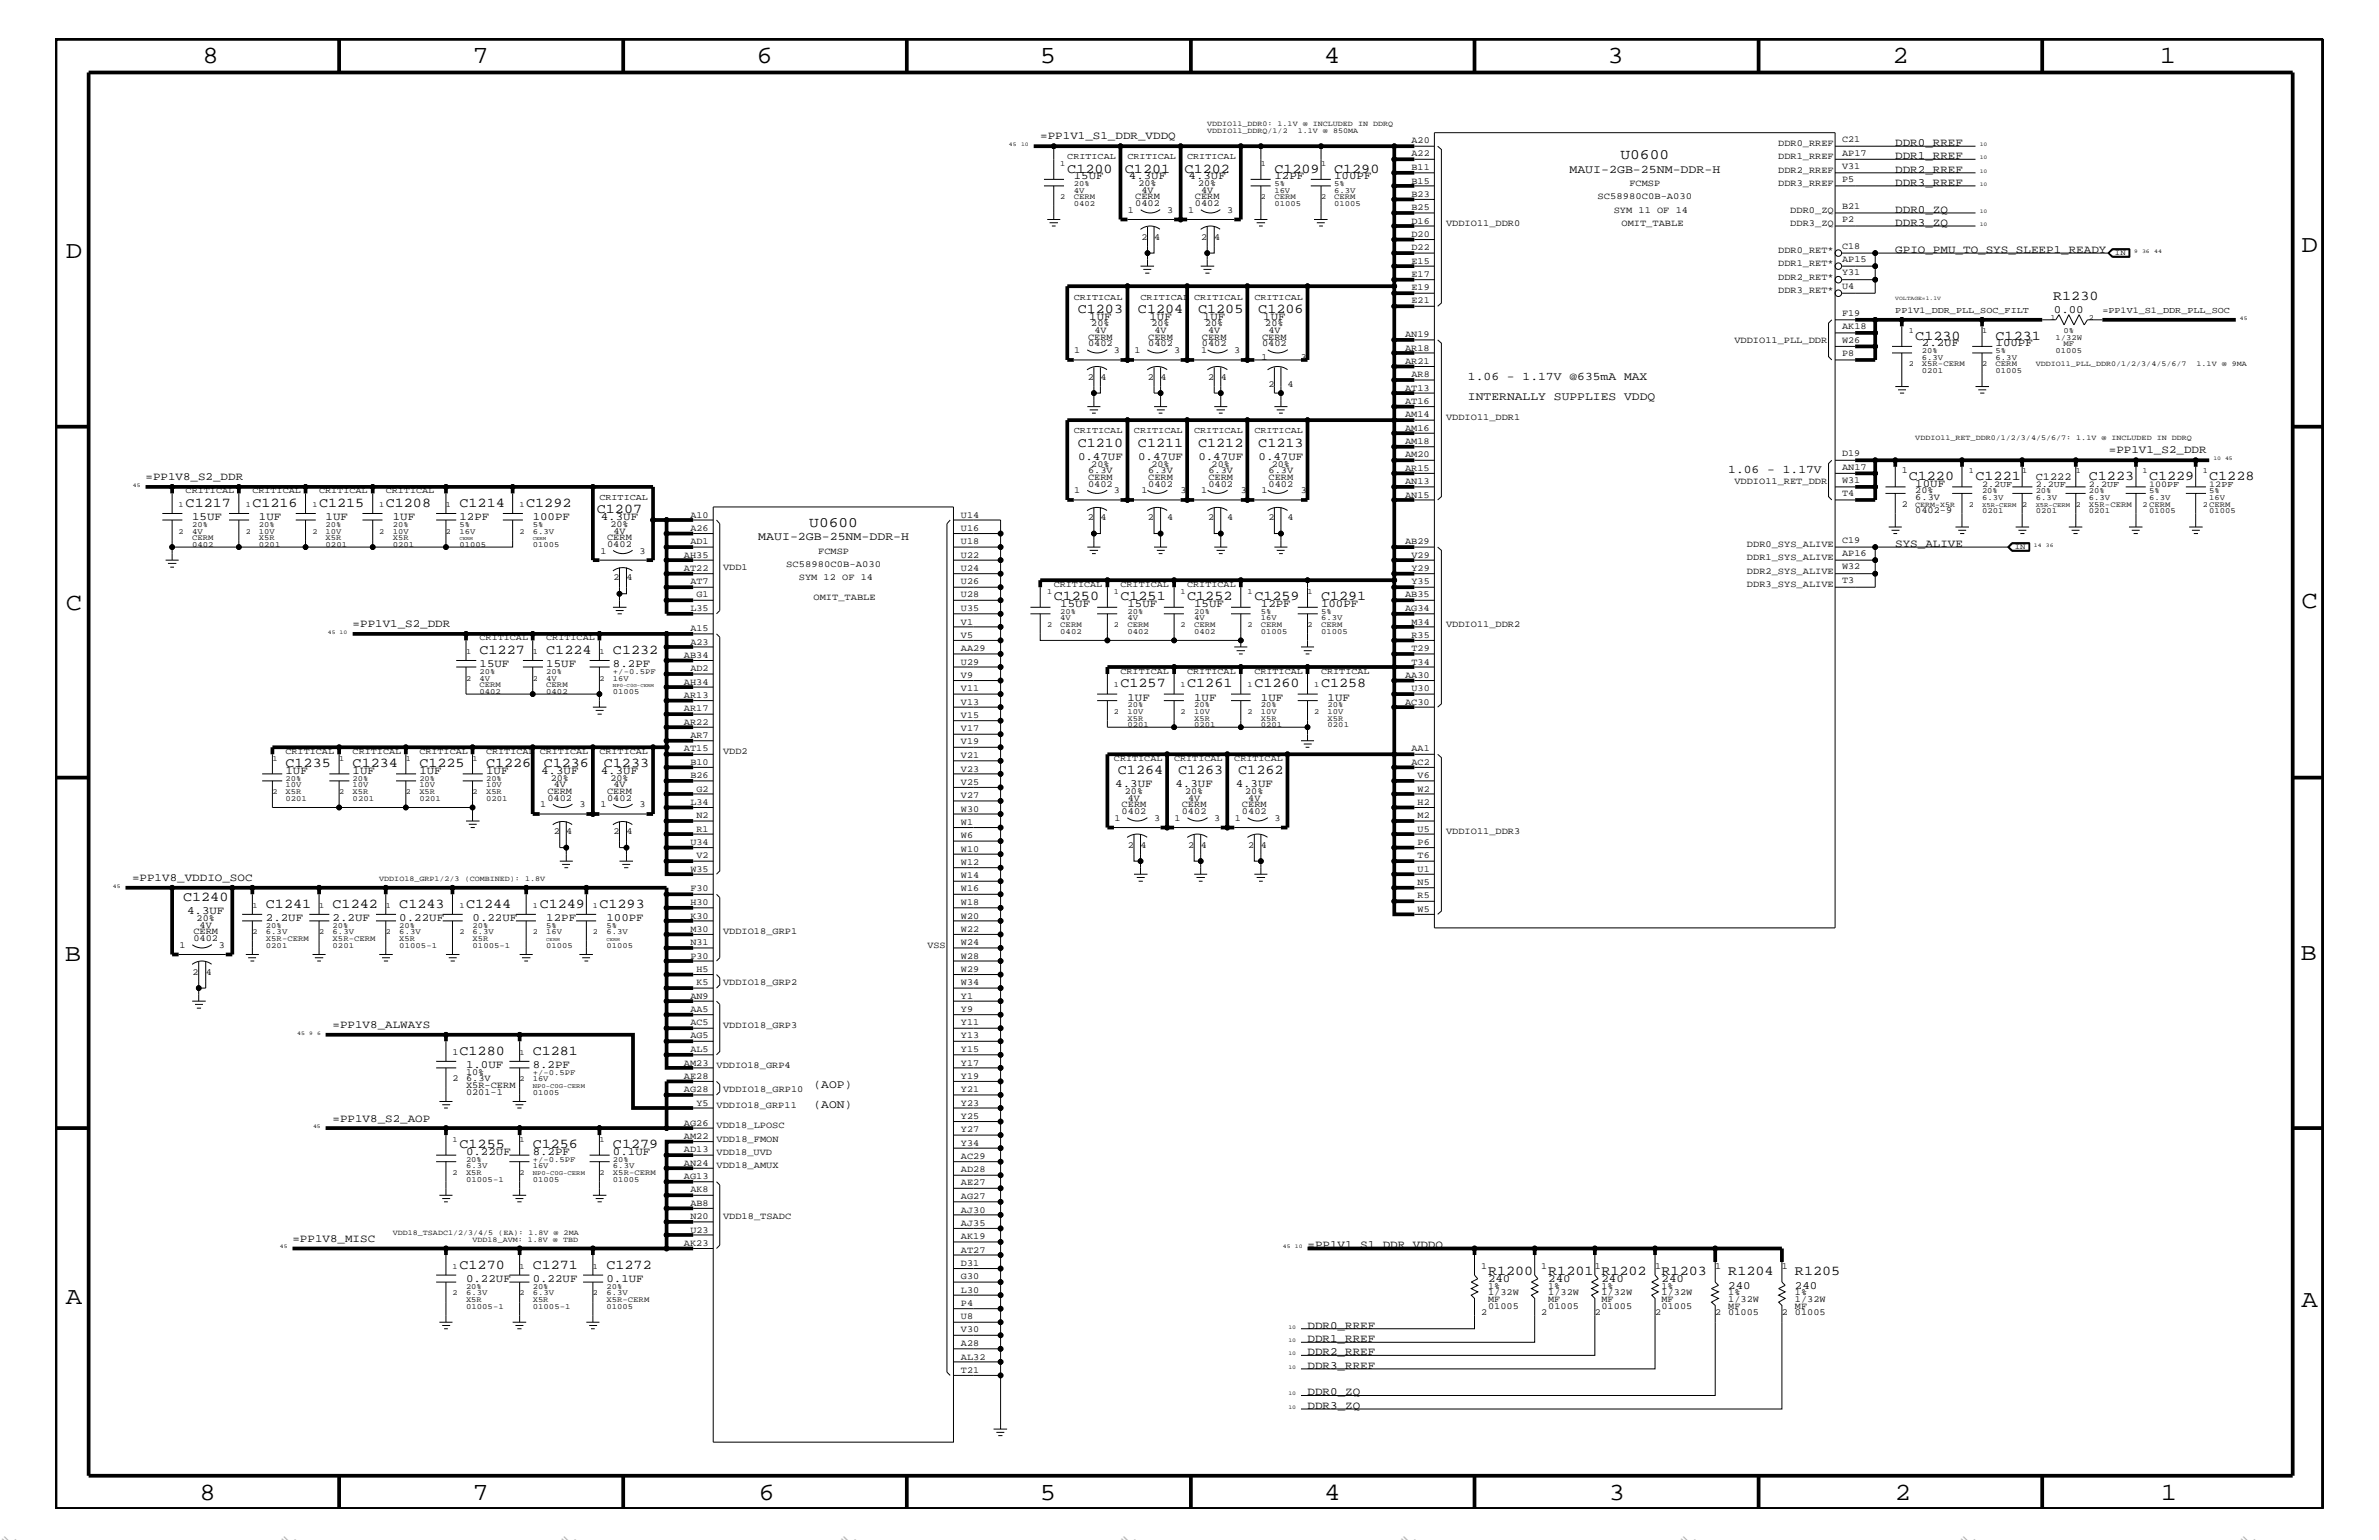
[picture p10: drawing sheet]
<svg xmlns="http://www.w3.org/2000/svg" width="432mm" height="279mm" viewBox="0 0 432 279" stroke-linecap="round" stroke-linejoin="round" font-family="sans-serif">
<defs><g id="words">
<g font-size="4.5">
<text x="36.7" y="11.5">8</text>
<text x="85.8" y="11.5">7</text>
<text x="137.3" y="11.5">6</text>
<text x="188.7" y="11.5">5</text>
<text x="240.3" y="11.5">4</text>
<text x="291.8" y="11.5">3</text>
<text x="343.5" y="11.5">2</text>
<text x="392" y="11.5">1</text>
<text x="11.9" y="46.8">D</text>
<text x="417.7" y="45.7">D</text>
<text x="11.9" y="110.6">C</text>
<text x="417.7" y="110.3">C</text>
<text x="11.8" y="174.3">B</text>
<text x="417.6" y="174.2">B</text>
<text x="11.9" y="236.7">A</text>
<text x="417.7" y="237.1">A</text>
<text x="36.2" y="272.1">8</text>
<text x="85.8" y="272.1">7</text>
<text x="137.7" y="272.1">6</text>
<text x="188.7" y="272.1">5</text>
<text x="240.4" y="272.1">4</text>
<text x="292" y="272.1">3</text>
<text x="343.9" y="272.1">2</text>
<text x="392.2" y="272.1">1</text>
</g>
<g font-size="2.8" fill="#b6b6b4">
<text x="0" y="279.4" transform="rotate(45 0 279.4)">=</text>
<text x="50.8" y="279.4" transform="rotate(45 50.8 279.4)">=</text>
<text x="101.6" y="279.4" transform="rotate(45 101.6 279.4)">=</text>
<text x="152.4" y="279.4" transform="rotate(45 152.4 279.4)">=</text>
<text x="203.2" y="279.4" transform="rotate(45 203.2 279.4)">=</text>
<text x="254" y="279.4" transform="rotate(45 254 279.4)">=</text>
<text x="304.8" y="279.4" transform="rotate(45 304.8 279.4)">=</text>
<text x="355.6" y="279.4" transform="rotate(45 355.6 279.4)">=</text>
<text x="406.4" y="279.4" transform="rotate(45 406.4 279.4)">=</text>
</g>
<g font-size="2.6">
<text x="294.1" y="28.9">U0600</text>
<text x="146.9" y="95.6">U0600</text>
</g>
<g font-size="2.5">
<text x="193.7" y="31.4">C1200</text>
<text x="204.2" y="31.4">C1201</text>
<text x="215" y="31.4">C1202</text>
<text x="231.3" y="31.4">C1209</text>
<text x="242.1" y="31.4">C1290</text>
<text x="195.6" y="56.8">C1203</text>
<text x="206.5" y="56.8">C1204</text>
<text x="217.5" y="56.8">C1205</text>
<text x="228.4" y="56.8">C1206</text>
<text x="372.7" y="54.4">R1230</text>
<text x="347.6" y="61.7">C1230</text>
<text x="362.2" y="61.7">C1231</text>
<text x="195.6" y="81.1">C1210</text>
<text x="206.5" y="81.1">C1211</text>
<text x="217.5" y="81.1">C1212</text>
<text x="228.4" y="81.1">C1213</text>
<text x="346.5" y="87.1">C1220</text>
<text x="358.6" y="87.1">C1221</text>
<text x="379.1" y="87.1">C1223</text>
<text x="390.1" y="87.1">C1229</text>
<text x="401" y="87.1">C1228</text>
<text x="33.7" y="92">C1217</text>
<text x="45.8" y="92">C1216</text>
<text x="57.9" y="92">C1215</text>
<text x="70" y="92">C1208</text>
<text x="83.4" y="92">C1214</text>
<text x="95.5" y="92">C1292</text>
<text x="108.3" y="93.2">C1207</text>
<text x="191.3" y="108.9">C1250</text>
<text x="203.4" y="108.9">C1251</text>
<text x="215.5" y="108.9">C1252</text>
<text x="227.7" y="108.9">C1259</text>
<text x="239.8" y="108.9">C1291</text>
<text x="87" y="118.6">C1227</text>
<text x="99.1" y="118.6">C1224</text>
<text x="111.3" y="118.6">C1232</text>
<text x="203.4" y="124.7">C1257</text>
<text x="215.5" y="124.7">C1261</text>
<text x="227.7" y="124.7">C1260</text>
<text x="239.8" y="124.7">C1258</text>
<text x="51.8" y="139.2">C1235</text>
<text x="64" y="139.2">C1234</text>
<text x="76.1" y="139.2">C1225</text>
<text x="88.2" y="139.2">C1226</text>
<text x="98.7" y="139.2">C1236</text>
<text x="109.6" y="139.2">C1233</text>
<text x="202.9" y="140.4">C1264</text>
<text x="213.8" y="140.4">C1263</text>
<text x="224.7" y="140.4">C1262</text>
<text x="33.2" y="163.5">C1240</text>
<text x="48.3" y="164.7">C1241</text>
<text x="60.4" y="164.7">C1242</text>
<text x="72.5" y="164.7">C1243</text>
<text x="84.6" y="164.7">C1244</text>
<text x="98" y="164.7">C1249</text>
<text x="108.8" y="164.7">C1293</text>
<text x="83.4" y="191.4">C1280</text>
<text x="96.7" y="191.4">C1281</text>
<text x="83.4" y="208.3">C1255</text>
<text x="96.7" y="208.3">C1256</text>
<text x="111.3" y="208.3">C1279</text>
<text x="83.4" y="230.2">C1270</text>
<text x="96.7" y="230.2">C1271</text>
<text x="110.1" y="230.2">C1272</text>
<text x="270.1" y="231.3">R1200</text>
<text x="281" y="231.3">R1201</text>
<text x="290.7" y="231.3">R1202</text>
<text x="301.6" y="231.3">R1203</text>
<text x="313.7" y="231.3">R1204</text>
<text x="325.8" y="231.3">R1205</text>
</g>
<g font-size="2.1">
<text x="284.9" y="31.4">MAUI-2GB-25NM-DDR-H</text>
<text x="266.4" y="68.9">1.06 - 1.17V @635mA MAX</text>
<text x="266.4" y="72.6">INTERNALLY SUPPLIES VDDQ</text>
<text x="313.7" y="85.9">1.06 - 1.17V</text>
<text x="137.6" y="98">MAUI-2GB-25NM-DDR-H</text>
<text x="147.7" y="197.4">(AOP)</text>
<text x="147.7" y="201">(AON)</text>
</g>
<g font-size="2">
<text x="188.8" y="25.3">=PP1V1_S1_DDR_VDDQ</text>
<text x="344" y="26.5">DDR0_RREF</text>
<text x="344" y="28.9">DDR1_RREF</text>
<text x="194.9" y="32.5">15UF</text>
<text x="204.9" y="32.5">4.3UF</text>
<text x="215.7" y="32.5">4.3UF</text>
<text x="231.3" y="32.5">12PF</text>
<text x="242.1" y="32.5">100PF</text>
<text x="344" y="31.4">DDR2_RREF</text>
<text x="344" y="33.7">DDR3_RREF</text>
<text x="344" y="41">DDR3_ZQ</text>
<text x="344" y="38.6">DDR0_ZQ</text>
<text x="344" y="45.9">GPIO_PMU_TO_SYS_SLEEP1_READY</text>
<text x="197.7" y="58">1UF</text>
<text x="208.6" y="58">1UF</text>
<text x="218.4" y="58">1UF</text>
<text x="229.3" y="58">1UF</text>
<text x="372.8" y="56.8">0.00</text>
<text x="348.8" y="62.9">2.2UF</text>
<text x="362.2" y="62.9">100PF</text>
<text x="195.7" y="83.5">0.47UF</text>
<text x="206.6" y="83.5">0.47UF</text>
<text x="217.5" y="83.5">0.47UF</text>
<text x="228.4" y="83.5">0.47UF</text>
<text x="382.8" y="82.2">=PP1V1_S2_DDR</text>
<text x="26.4" y="87.1">=PP1V8_S2_DDR</text>
<text x="347.6" y="88.3">10UF</text>
<text x="34.9" y="94.3">15UF</text>
<text x="47" y="94.3">1UF</text>
<text x="59.1" y="94.3">1UF</text>
<text x="71.3" y="94.3">1UF</text>
<text x="83.4" y="94.3">12PF</text>
<text x="96.7" y="94.3">100PF</text>
<text x="109.1" y="94.3">4.3UF</text>
<text x="344" y="99.3">SYS_ALIVE</text>
<text x="64" y="113.7">=PP1V1_S2_DDR</text>
<text x="192.4" y="110.2">15UF</text>
<text x="204.6" y="110.2">15UF</text>
<text x="216.7" y="110.2">15UF</text>
<text x="228.9" y="110.2">12PF</text>
<text x="239.8" y="110.2">100PF</text>
<text x="87" y="121">15UF</text>
<text x="99.1" y="121">15UF</text>
<text x="111.3" y="121">8.2PF</text>
<text x="204.6" y="127.1">1UF</text>
<text x="216.7" y="127.1">1UF</text>
<text x="228.9" y="127.1">1UF</text>
<text x="241" y="127.1">1UF</text>
<text x="51.8" y="140.4">1UF</text>
<text x="64" y="140.4">1UF</text>
<text x="76.1" y="140.4">1UF</text>
<text x="88.2" y="140.4">1UF</text>
<text x="98.2" y="140.4">4.3UF</text>
<text x="109.1" y="140.4">4.3UF</text>
<text x="202.4" y="142.9">4.3UF</text>
<text x="213.4" y="142.9">4.3UF</text>
<text x="224.3" y="142.9">4.3UF</text>
<text x="24" y="159.9">=PP1V8_VDDIO_SOC</text>
<text x="34" y="165.9">4.3UF</text>
<text x="48.3" y="167.1">2.2UF</text>
<text x="60.4" y="167.1">2.2UF</text>
<text x="72.5" y="167.1">0.22UF</text>
<text x="85.8" y="167.1">0.22UF</text>
<text x="99.1" y="167.1">12PF</text>
<text x="110.1" y="167.1">100PF</text>
<text x="60.4" y="186.5">=PP1V8_ALWAYS</text>
<text x="84.6" y="193.7">1.0UF</text>
<text x="96.7" y="193.7">8.2PF</text>
<text x="60.4" y="203.5">=PP1V8_S2_AOP</text>
<text x="84.6" y="209.6">0.22UF</text>
<text x="96.7" y="209.6">8.2PF</text>
<text x="111.3" y="209.6">0.1UF</text>
<text x="53.1" y="225.3">=PP1V8_MISC</text>
<text x="237.3" y="226.5">=PP1V1_S1_DDR_VDDQ</text>
<text x="84.6" y="232.6">0.22UF</text>
<text x="96.7" y="232.6">0.22UF</text>
<text x="110.1" y="232.6">0.1UF</text>
<text x="270.1" y="232.6">240</text>
<text x="281" y="232.6">240</text>
<text x="290.7" y="232.6">240</text>
<text x="301.6" y="232.6">240</text>
<text x="313.7" y="233.8">240</text>
<text x="325.8" y="233.8">240</text>
<text x="237.3" y="245.9">DDR2_RREF</text>
<text x="237.3" y="243.5">DDR1_RREF</text>
<text x="237.3" y="241.1">DDR0_RREF</text>
<text x="237.3" y="248.4">DDR3_RREF</text>
<text x="237.3" y="255.6">DDR3_ZQ</text>
<text x="237.3" y="253.2">DDR0_ZQ</text>
</g>
<text font-size="1.9" x="369.5" y="87.1">C1222</text>
<g font-size="1.7">
<text x="256.2" y="26">A20</text>
<text x="256.2" y="28.4">A22</text>
<text x="322.7" y="28.9">DDR1_RREF</text>
<text x="322.7" y="26.5">DDR0_RREF</text>
<text x="334.3" y="25.8">C21</text>
<text x="334.3" y="28.2">AP17</text>
<text x="206.6" y="33.7">20%</text>
<text x="207.2" y="35">4V</text>
<text x="217.5" y="33.7">20%</text>
<text x="218" y="35">4V</text>
<text x="256.2" y="33.3">B15</text>
<text x="256.2" y="30.8">B11</text>
<text x="256.2" y="35.7">B23</text>
<text x="295.7" y="33.7">FCMSP</text>
<text x="322.7" y="33.7">DDR3_RREF</text>
<text x="322.7" y="31.4">DDR2_RREF</text>
<text x="334.3" y="33">P5</text>
<text x="334.3" y="30.6">V31</text>
<text x="204.7" y="38.6">1</text>
<text x="206" y="37.4">0402</text>
<text x="206" y="36.2">CERM</text>
<text x="211.8" y="38.6">3</text>
<text x="215.6" y="38.6">1</text>
<text x="216.9" y="37.4">0402</text>
<text x="216.9" y="36.2">CERM</text>
<text x="222.8" y="38.6">3</text>
<text x="256.2" y="38.1">B25</text>
<text x="256.2" y="40.6">D16</text>
<text x="262.5" y="41">VDDIO11_DDR0</text>
<text x="289.9" y="36.2">SC58980C0B-A030</text>
<text x="292.9" y="38.6">SYM 11 OF 14</text>
<text x="294.3" y="41">OMIT_TABLE</text>
<text x="325" y="38.6">DDR0_ZQ</text>
<text x="325" y="41">DDR3_ZQ</text>
<text x="334.3" y="37.9">B21</text>
<text x="334.3" y="40.3">P2</text>
<text x="207.2" y="43.5">2</text>
<text x="209.5" y="43.5">4</text>
<text x="218" y="43.5">2</text>
<text x="220.4" y="43.5">4</text>
<text x="256.2" y="47.9">E15</text>
<text x="256.2" y="45.4">D22</text>
<text x="256.2" y="43">D20</text>
<text x="322.7" y="45.9">DDR0_RET*</text>
<text x="334.3" y="45.2">C18</text>
<text x="334.3" y="47.6">AP15</text>
<text x="256.2" y="52.7">E19</text>
<text x="256.2" y="50.2">E17</text>
<text x="322.7" y="53.2">DDR3_RET*</text>
<text x="322.7" y="48.3">DDR1_RET*</text>
<text x="322.7" y="50.7">DDR2_RET*</text>
<text x="334.3" y="52.4">U4</text>
<text x="334.3" y="50">Y31</text>
<text x="198.1" y="59.2">20%</text>
<text x="209" y="59.2">20%</text>
<text x="218.7" y="59.2">20%</text>
<text x="229.7" y="59.2">20%</text>
<text x="256.2" y="55.1">E21</text>
<text x="334.3" y="57.3">F19</text>
<text x="334.3" y="59.7">AK18</text>
<text x="195" y="64">1</text>
<text x="197.5" y="61.7">CERM</text>
<text x="197.5" y="62.9">0402</text>
<text x="198.6" y="60.4">4V</text>
<text x="202.2" y="64">3</text>
<text x="205.9" y="64">1</text>
<text x="208.4" y="61.7">CERM</text>
<text x="208.4" y="62.9">0402</text>
<text x="209.5" y="60.4">4V</text>
<text x="213.1" y="64">3</text>
<text x="218" y="64">1</text>
<text x="218.1" y="61.7">CERM</text>
<text x="218.1" y="62.9">0402</text>
<text x="219.3" y="60.4">4V</text>
<text x="224" y="64">3</text>
<text x="228.9" y="65.3">1</text>
<text x="229.1" y="61.7">CERM</text>
<text x="229.1" y="62.9">0402</text>
<text x="230.2" y="60.4">4V</text>
<text x="236.1" y="65.3">3</text>
<text x="255" y="63.6">AR18</text>
<text x="255" y="61.2">AN19</text>
<text x="255" y="66">AR21</text>
<text x="314.8" y="62.3">VDDIO11_PLL_DDR</text>
<text x="334.3" y="64.5">P8</text>
<text x="334.3" y="62.2">W26</text>
<text x="197.4" y="68.9">2</text>
<text x="199.7" y="68.9">4</text>
<text x="208.4" y="68.9">2</text>
<text x="210.7" y="68.9">4</text>
<text x="219.3" y="68.9">2</text>
<text x="221.6" y="68.9">4</text>
<text x="230.2" y="70.1">2</text>
<text x="233.7" y="70.1">4</text>
<text x="255" y="70.9">AT13</text>
<text x="256.2" y="68.4">AR8</text>
<text x="255" y="73.3">AT16</text>
<text x="255" y="75.7">AM14</text>
<text x="262.5" y="76.2">VDDIO11_DDR1</text>
<text x="255" y="78.2">AM16</text>
<text x="255" y="80.5">AM18</text>
<text x="255" y="83">AM20</text>
<text x="334.3" y="82.7">D19</text>
<text x="195" y="89.5">1</text>
<text x="197.5" y="87.1">CERM</text>
<text x="197.5" y="85.9">6.3V</text>
<text x="197.5" y="88.3">0402</text>
<text x="198.1" y="84.7">20%</text>
<text x="202.2" y="89.5">3</text>
<text x="207.2" y="89.5">1</text>
<text x="208.4" y="87.1">CERM</text>
<text x="208.4" y="85.9">6.3V</text>
<text x="208.4" y="88.3">0402</text>
<text x="209" y="84.7">20%</text>
<text x="214.3" y="89.5">3</text>
<text x="218" y="89.5">1</text>
<text x="219.3" y="87.1">CERM</text>
<text x="219.3" y="85.9">6.3V</text>
<text x="219.3" y="88.3">0402</text>
<text x="219.9" y="84.7">20%</text>
<text x="225.2" y="89.5">3</text>
<text x="228.9" y="89.5">1</text>
<text x="230.3" y="85.9">6.3V</text>
<text x="230.3" y="87.1">CERM</text>
<text x="230.3" y="88.3">0402</text>
<text x="230.8" y="84.7">20%</text>
<text x="236.1" y="89.5">3</text>
<text x="255" y="87.8">AN13</text>
<text x="255" y="85.4">AR15</text>
<text x="314.8" y="87.7">VDDIO11_RET_DDR</text>
<text x="334.3" y="87.6">W31</text>
<text x="334.3" y="85.2">AN17</text>
<text x="345.2" y="85.9">1</text>
<text x="347.6" y="89.5">20%</text>
<text x="110.8" y="95.6">20%</text>
<text x="125.3" y="93.9">A10</text>
<text x="174.4" y="93.9">U14</text>
<text x="197.4" y="94.3">2</text>
<text x="199.7" y="94.3">4</text>
<text x="208.4" y="94.3">2</text>
<text x="211.8" y="94.3">4</text>
<text x="219.3" y="94.3">2</text>
<text x="222.8" y="94.3">4</text>
<text x="230.2" y="94.3">2</text>
<text x="233.7" y="94.3">4</text>
<text x="255" y="90.3">AN15</text>
<text x="334.3" y="90">T4</text>
<text x="345.2" y="92">2</text>
<text x="347.6" y="90.7">6.3V</text>
<text x="347.6" y="93.2">0402-9</text>
<text x="109" y="100.4">1</text>
<text x="110.2" y="98">CERM</text>
<text x="110.2" y="99.3">0402</text>
<text x="111.3" y="96.8">4V</text>
<text x="116.1" y="100.4">3</text>
<text x="124.1" y="101.2">AH35</text>
<text x="125.3" y="98.7">AD1</text>
<text x="125.3" y="96.3">A26</text>
<text x="148.5" y="100.4">FCMSP</text>
<text x="174.4" y="98.7">U18</text>
<text x="174.4" y="101.2">U22</text>
<text x="174.4" y="96.3">U16</text>
<text x="255" y="98.7">AB29</text>
<text x="256.2" y="101.2">V29</text>
<text x="317.1" y="99.3">DDR0_SYS_ALIVE</text>
<text x="317.1" y="101.6">DDR1_SYS_ALIVE</text>
<text x="334.3" y="98.5">C19</text>
<text x="334.3" y="101">AP16</text>
<text x="111.3" y="105.3">2</text>
<text x="113.7" y="105.3">4</text>
<text x="124.1" y="103.6">AT22</text>
<text x="125.3" y="106">AT7</text>
<text x="131.2" y="103.5">VDD1</text>
<text x="142.7" y="102.9">SC58980C0B-A030</text>
<text x="145" y="105.3">SYM 12 OF 14</text>
<text x="174.4" y="103.6">U24</text>
<text x="174.4" y="106">U26</text>
<text x="256.2" y="106">Y35</text>
<text x="256.2" y="103.6">Y29</text>
<text x="317.1" y="104.1">DDR2_SYS_ALIVE</text>
<text x="317.1" y="106.5">DDR3_SYS_ALIVE</text>
<text x="334.3" y="103.3">W32</text>
<text x="334.3" y="105.8">T3</text>
<text x="125.3" y="110.9">L35</text>
<text x="126.4" y="108.4">G1</text>
<text x="147.7" y="108.9">OMIT_TABLE</text>
<text x="174.4" y="113.3">V1</text>
<text x="174.4" y="110.9">U35</text>
<text x="174.4" y="108.4">U28</text>
<text x="255" y="108.4">AB35</text>
<text x="255" y="110.9">AG34</text>
<text x="256.2" y="113.3">M34</text>
<text x="262.5" y="113.7">VDDIO11_DDR2</text>
<text x="124.1" y="119.3">AB34</text>
<text x="125.3" y="114.5">A15</text>
<text x="125.3" y="117">A23</text>
<text x="174.4" y="118.1">AA29</text>
<text x="174.4" y="115.7">V5</text>
<text x="256.2" y="118.1">T29</text>
<text x="256.2" y="115.7">R35</text>
<text x="124.1" y="124.2">AH34</text>
<text x="125.3" y="121.8">AD2</text>
<text x="174.4" y="125.4">V11</text>
<text x="174.4" y="123">V9</text>
<text x="174.4" y="120.6">U29</text>
<text x="255" y="123">AA30</text>
<text x="256.2" y="120.6">T34</text>
<text x="256.2" y="125.4">U30</text>
<text x="124.1" y="126.6">AR13</text>
<text x="124.1" y="131.5">AR22</text>
<text x="124.1" y="129.1">AR17</text>
<text x="174.4" y="130.2">V15</text>
<text x="174.4" y="127.9">V13</text>
<text x="255" y="127.9">AC30</text>
<text x="124.1" y="136.3">AT15</text>
<text x="125.3" y="133.9">AR7</text>
<text x="131.2" y="136.8">VDD2</text>
<text x="174.4" y="137.5">V21</text>
<text x="174.4" y="135.1">V19</text>
<text x="174.4" y="132.7">V17</text>
<text x="256.2" y="136.3">AA1</text>
<text x="99.9" y="141.7">20%</text>
<text x="100.5" y="142.9">4V</text>
<text x="110.8" y="141.7">20%</text>
<text x="111.3" y="142.9">4V</text>
<text x="125.3" y="138.7">B10</text>
<text x="125.3" y="141.2">B26</text>
<text x="126.4" y="143.6">G2</text>
<text x="174.4" y="140">V23</text>
<text x="174.4" y="142.4">V25</text>
<text x="256.2" y="138.7">AC2</text>
<text x="257.3" y="143.6">W2</text>
<text x="257.3" y="141.2">V6</text>
<text x="98" y="146.5">1</text>
<text x="99.4" y="145.3">0402</text>
<text x="99.4" y="144">CERM</text>
<text x="105.2" y="146.5">3</text>
<text x="109" y="146.5">1</text>
<text x="110.2" y="145.3">0402</text>
<text x="110.2" y="144">CERM</text>
<text x="116.1" y="146.5">3</text>
<text x="125.3" y="146">L34</text>
<text x="126.4" y="148.4">N2</text>
<text x="174.4" y="149.6">W1</text>
<text x="174.4" y="147.3">W30</text>
<text x="174.4" y="144.8">V27</text>
<text x="202.3" y="149">1</text>
<text x="203.6" y="146.5">CERM</text>
<text x="203.6" y="147.7">0402</text>
<text x="204.2" y="144">20%</text>
<text x="204.7" y="145.3">4V</text>
<text x="209.5" y="149">3</text>
<text x="213.2" y="149">1</text>
<text x="214.5" y="146.5">CERM</text>
<text x="214.5" y="147.7">0402</text>
<text x="215.1" y="144">20%</text>
<text x="215.6" y="145.3">4V</text>
<text x="220.4" y="149">3</text>
<text x="224.1" y="149">1</text>
<text x="225.4" y="146.5">CERM</text>
<text x="225.4" y="147.7">0402</text>
<text x="226" y="144">20%</text>
<text x="226.6" y="145.3">4V</text>
<text x="231.3" y="149">3</text>
<text x="257.3" y="146">H2</text>
<text x="257.3" y="148.4">M2</text>
<text x="100.5" y="151.3">2</text>
<text x="102.8" y="151.3">4</text>
<text x="111.3" y="151.3">2</text>
<text x="113.7" y="151.3">4</text>
<text x="125.3" y="153.3">U34</text>
<text x="126.4" y="150.9">R1</text>
<text x="126.4" y="155.7">V2</text>
<text x="174.4" y="154.5">W10</text>
<text x="174.4" y="152.1">W6</text>
<text x="204.7" y="153.8">2</text>
<text x="207" y="153.8">4</text>
<text x="215.6" y="153.8">2</text>
<text x="217.9" y="153.8">4</text>
<text x="226.6" y="153.8">2</text>
<text x="228.9" y="153.8">4</text>
<text x="257.3" y="155.7">T6</text>
<text x="257.3" y="153.3">P6</text>
<text x="257.3" y="150.9">U5</text>
<text x="262.5" y="151.3">VDDIO11_DDR3</text>
<text x="125.3" y="158.2">W35</text>
<text x="125.3" y="161.7">F30</text>
<text x="174.4" y="156.9">W12</text>
<text x="174.4" y="161.7">W16</text>
<text x="174.4" y="159.4">W14</text>
<text x="257.3" y="160.6">N5</text>
<text x="257.3" y="158.2">U1</text>
<text x="35.7" y="167.1">20%</text>
<text x="125.3" y="164.2">H30</text>
<text x="125.3" y="166.7">K30</text>
<text x="174.4" y="166.7">W20</text>
<text x="174.4" y="164.2">W18</text>
<text x="257.3" y="165.4">W5</text>
<text x="257.3" y="163">R5</text>
<text x="32.6" y="172">1</text>
<text x="35.1" y="169.5">CERM</text>
<text x="35.1" y="170.7">0402</text>
<text x="36.2" y="168.3">4V</text>
<text x="39.7" y="172">3</text>
<text x="125.3" y="173.9">P30</text>
<text x="125.3" y="171.5">N31</text>
<text x="125.3" y="169">M30</text>
<text x="131.2" y="169.5">VDDIO18_GRP1</text>
<text x="168.3" y="172">VSS</text>
<text x="174.4" y="173.9">W28</text>
<text x="174.4" y="169">W22</text>
<text x="174.4" y="171.5">W24</text>
<text x="35" y="176.8">2</text>
<text x="37.3" y="176.8">4</text>
<text x="126.4" y="178.8">K5</text>
<text x="126.4" y="176.3">H5</text>
<text x="131.2" y="178.7">VDDIO18_GRP2</text>
<text x="174.4" y="178.8">W34</text>
<text x="174.4" y="176.3">W29</text>
<text x="125.3" y="183.6">AA5</text>
<text x="125.3" y="181.2">AN9</text>
<text x="174.4" y="183.6">Y9</text>
<text x="174.4" y="181.2">Y1</text>
<text x="82.1" y="191.4">1</text>
<text x="125.3" y="186">AC5</text>
<text x="125.3" y="190.9">AL5</text>
<text x="125.3" y="188.4">AG5</text>
<text x="131.2" y="186.5">VDDIO18_GRP3</text>
<text x="174.4" y="188.4">Y13</text>
<text x="174.4" y="186">Y11</text>
<text x="174.4" y="190.9">Y15</text>
<text x="82.1" y="196.2">2</text>
<text x="84.6" y="195">10%</text>
<text x="84.6" y="197.4">X5R-CERM</text>
<text x="84.6" y="196.2">6.3V</text>
<text x="124.1" y="195.7">AE28</text>
<text x="124.1" y="193.3">AM23</text>
<text x="130" y="193.7">VDDIO18_GRP4</text>
<text x="174.4" y="195.7">Y19</text>
<text x="174.4" y="193.3">Y17</text>
<text x="84.6" y="198.7">0201-1</text>
<text x="124.1" y="198.1">AG28</text>
<text x="126.4" y="200.6">Y5</text>
<text x="130" y="201">VDDIO18_GRP11</text>
<text x="131.2" y="198.1">VDDIO18_GRP10</text>
<text x="174.4" y="198.1">Y21</text>
<text x="174.4" y="200.6">Y23</text>
<text x="174.4" y="203">Y25</text>
<text x="124.1" y="204.2">AG26</text>
<text x="124.1" y="206.6">AM22</text>
<text x="124.1" y="209.1">AD13</text>
<text x="130" y="207.1">VDD18_FMON</text>
<text x="130" y="209.6">VDD18_UVD</text>
<text x="130" y="204.7">VDD18_LPOSC</text>
<text x="174.4" y="207.9">Y34</text>
<text x="174.4" y="205.4">Y27</text>
<text x="124.1" y="211.5">AN24</text>
<text x="124.1" y="213.9">AG13</text>
<text x="130" y="211.9">VDD18_AMUX</text>
<text x="174.4" y="212.7">AD28</text>
<text x="174.4" y="210.3">AC29</text>
<text x="174.4" y="215.1">AE27</text>
<text x="125.3" y="221.2">N20</text>
<text x="125.3" y="218.7">AB8</text>
<text x="125.3" y="216.4">AK8</text>
<text x="131.2" y="221.1">VDD18_TSADC</text>
<text x="174.4" y="217.5">AG27</text>
<text x="174.4" y="220">AJ30</text>
<text x="124.1" y="226">AK23</text>
<text x="125.3" y="223.6">U23</text>
<text x="174.4" y="222.4">AJ35</text>
<text x="174.4" y="224.8">AK19</text>
<text x="174.4" y="227.3">AT27</text>
<text x="174.4" y="229.6">D31</text>
<text x="174.4" y="232.1">G30</text>
<text x="268.8" y="230.2">1</text>
<text x="270.1" y="233.8">1%</text>
<text x="279.7" y="230.2">1</text>
<text x="281" y="233.8">1%</text>
<text x="289.5" y="230.2">1</text>
<text x="290.7" y="233.8">1%</text>
<text x="300.4" y="230.2">1</text>
<text x="301.6" y="233.8">1%</text>
<text x="311.3" y="230.2">1</text>
<text x="323.4" y="230.2">1</text>
<text x="174.4" y="234.6">L30</text>
<text x="174.4" y="239.4">U8</text>
<text x="174.4" y="236.9">P4</text>
<text x="268.8" y="238.6">2</text>
<text x="270.1" y="236.2">MF</text>
<text x="270.1" y="235">1/32W</text>
<text x="270.1" y="237.4">01005</text>
<text x="279.7" y="238.6">2</text>
<text x="281" y="235">1/32W</text>
<text x="281" y="237.4">01005</text>
<text x="281" y="236.2">MF</text>
<text x="289.5" y="238.6">2</text>
<text x="290.7" y="236.2">MF</text>
<text x="290.7" y="235">1/32W</text>
<text x="290.7" y="237.4">01005</text>
<text x="300.4" y="238.6">2</text>
<text x="301.6" y="236.2">MF</text>
<text x="301.6" y="235">1/32W</text>
<text x="301.6" y="237.4">01005</text>
<text x="311.3" y="238.6">2</text>
<text x="313.7" y="236.2">1/32W</text>
<text x="313.7" y="238.6">01005</text>
<text x="313.7" y="235">1%</text>
<text x="313.7" y="237.4">MF</text>
<text x="323.4" y="238.6">2</text>
<text x="325.8" y="236.2">1/32W</text>
<text x="325.8" y="238.6">01005</text>
<text x="325.8" y="237.4">MF</text>
<text x="325.8" y="235">1%</text>
<text x="174.4" y="241.8">V30</text>
<text x="174.4" y="244.2">A28</text>
<text x="174.4" y="246.7">AL32</text>
<text x="174.4" y="249">T21</text>
</g>
<g font-size="1.6">
<text x="193.7" y="28.9">CRITICAL</text>
<text x="204.6" y="28.9">CRITICAL</text>
<text x="215.5" y="28.9">CRITICAL</text>
<text x="194.9" y="54.4">CRITICAL</text>
<text x="207" y="54.4">CRITICAL</text>
<text x="216.7" y="54.4">CRITICAL</text>
<text x="227.7" y="54.4">CRITICAL</text>
<text x="344" y="56.8">PP1V1_DDR_PLL_SOC_FILT</text>
<text x="381.6" y="56.8">=PP1V1_S1_DDR_PLL_SOC</text>
<text x="194.9" y="78.6">CRITICAL</text>
<text x="205.8" y="78.6">CRITICAL</text>
<text x="216.7" y="78.6">CRITICAL</text>
<text x="227.7" y="78.6">CRITICAL</text>
<text x="33.7" y="89.5">CRITICAL</text>
<text x="45.8" y="89.5">CRITICAL</text>
<text x="57.9" y="89.5">CRITICAL</text>
<text x="70" y="89.5">CRITICAL</text>
<text x="359.7" y="88.3">2.2UF</text>
<text x="369.5" y="88.3">2.2UF</text>
<text x="379.1" y="88.3">2.2UF</text>
<text x="390.1" y="88.3">100PF</text>
<text x="401" y="88.3">12PF</text>
<text x="108.8" y="90.7">CRITICAL</text>
<text x="191.3" y="106.5">CRITICAL</text>
<text x="203.4" y="106.5">CRITICAL</text>
<text x="215.5" y="106.5">CRITICAL</text>
<text x="87" y="116.2">CRITICAL</text>
<text x="99.1" y="116.2">CRITICAL</text>
<text x="203.4" y="122.3">CRITICAL</text>
<text x="215.5" y="122.3">CRITICAL</text>
<text x="227.7" y="122.3">CRITICAL</text>
<text x="239.8" y="122.3">CRITICAL</text>
<text x="51.8" y="136.8">CRITICAL</text>
<text x="64" y="136.8">CRITICAL</text>
<text x="76.1" y="136.8">CRITICAL</text>
<text x="88.2" y="136.8">CRITICAL</text>
<text x="98" y="136.8">CRITICAL</text>
<text x="108.8" y="136.8">CRITICAL</text>
<text x="202.2" y="138">CRITICAL</text>
<text x="213.1" y="138">CRITICAL</text>
<text x="224" y="138">CRITICAL</text>
</g>
<g font-size="1.4">
<text x="219.1" y="22.9">VDDIO11_DDR0: 1.1V @ INCLUDED IN DDRQ</text>
<text x="219.1" y="24.1">VDDIO11_DDRQ/1/2</text>
<text x="235.6" y="24.1">1.1V @ 850MA</text>
<text x="192.4" y="30.2">1</text>
<text x="194.9" y="33.7">20%</text>
<text x="194.9" y="35">4V</text>
<text x="228.9" y="30.2">1</text>
<text x="231.3" y="35">16V</text>
<text x="231.3" y="33.7">5%</text>
<text x="239.8" y="30.2">1</text>
<text x="242.1" y="33.7">5%</text>
<text x="242.1" y="35">6.3V</text>
<text x="192.4" y="36.2">2</text>
<text x="194.9" y="37.4">0402</text>
<text x="194.9" y="36.2">CERM</text>
<text x="228.9" y="36.2">2</text>
<text x="231.3" y="37.4">01005</text>
<text x="231.3" y="36.2">CERM</text>
<text x="239.8" y="36.2">2</text>
<text x="242.1" y="36.2">CERM</text>
<text x="242.1" y="37.4">01005</text>
<text x="383.9" y="46.3">IN</text>
<text x="372.2" y="58">1</text>
<text x="379.1" y="58">2</text>
<text x="346.5" y="60.4">1</text>
<text x="348.8" y="65.3">6.3V</text>
<text x="348.8" y="64">20%</text>
<text x="359.7" y="60.4">1</text>
<text x="362.2" y="64">5%</text>
<text x="362.2" y="65.3">6.3V</text>
<text x="373.1" y="61.7">1/32W</text>
<text x="373.1" y="64">01005</text>
<text x="374.5" y="62.9">MF</text>
<text x="374.5" y="60.4">0%</text>
<text x="346.5" y="66.5">2</text>
<text x="348.8" y="67.7">0201</text>
<text x="348.8" y="66.5">X5R-CERM</text>
<text x="359.7" y="66.5">2</text>
<text x="362.2" y="66.5">CERM</text>
<text x="362.2" y="67.7">01005</text>
<text x="369.5" y="66.5">VDDIO11_PLL_DDR0/1/2/3/4/5/6/7</text>
<text x="398.7" y="66.5">1.1V @ 9MA</text>
<text x="347.6" y="79.9">VDDIO11_RET_DDR0/1/2/3/4/5/6/7: 1.1V @ INCLUDED IN DDRQ</text>
<text x="357.4" y="85.9">1</text>
<text x="359.7" y="89.5">20%</text>
<text x="367" y="85.9">1</text>
<text x="369.5" y="89.5">20%</text>
<text x="376.8" y="85.9">1</text>
<text x="379.1" y="89.5">20%</text>
<text x="388.9" y="85.9">1</text>
<text x="390.1" y="89.5">5%</text>
<text x="399.8" y="85.9">1</text>
<text x="401" y="89.5">5%</text>
<text x="32.4" y="92">1</text>
<text x="34.9" y="95.6">20%</text>
<text x="44.6" y="92">1</text>
<text x="47" y="95.6">20%</text>
<text x="56.7" y="92">1</text>
<text x="59.1" y="95.6">20%</text>
<text x="68.8" y="92">1</text>
<text x="71.3" y="95.6">20%</text>
<text x="80.9" y="92">1</text>
<text x="83.4" y="95.6">5%</text>
<text x="94.3" y="92">1</text>
<text x="96.7" y="95.6">5%</text>
<text x="347.6" y="92">CERM-X5R</text>
<text x="357.4" y="92">2</text>
<text x="359.7" y="90.7">6.3V</text>
<text x="359.7" y="93.2">0201</text>
<text x="367" y="92">2</text>
<text x="369.5" y="90.7">6.3V</text>
<text x="369.5" y="93.2">0201</text>
<text x="376.8" y="92">2</text>
<text x="379.1" y="90.7">6.3V</text>
<text x="379.1" y="93.2">0201</text>
<text x="379.1" y="92">X5R-CERM</text>
<text x="388.9" y="92">2 CERM</text>
<text x="390.1" y="90.7">6.3V</text>
<text x="390.1" y="93.2">01005</text>
<text x="399.8" y="92">2 CERM</text>
<text x="401" y="90.7">16V</text>
<text x="401" y="93.2">01005</text>
<text x="32.4" y="96.8">2</text>
<text x="34.9" y="99.3">0402</text>
<text x="34.9" y="96.8">4V</text>
<text x="34.9" y="98">CERM</text>
<text x="44.6" y="96.8">2</text>
<text x="47" y="98">X5R</text>
<text x="47" y="96.8">10V</text>
<text x="47" y="99.3">0201</text>
<text x="56.7" y="96.8">2</text>
<text x="59.1" y="99.3">0201</text>
<text x="59.1" y="98">X5R</text>
<text x="59.1" y="96.8">10V</text>
<text x="68.8" y="96.8">2</text>
<text x="71.3" y="99.3">0201</text>
<text x="71.3" y="98">X5R</text>
<text x="71.3" y="96.8">10V</text>
<text x="80.9" y="96.8">2</text>
<text x="83.4" y="96.8">16V</text>
<text x="83.4" y="99.3">01005</text>
<text x="94.3" y="96.8">2</text>
<text x="96.7" y="96.8">6.3V</text>
<text x="96.7" y="99.3">01005</text>
<text x="365.7" y="99.6">IN</text>
<text x="190.1" y="107.7">1</text>
<text x="202.2" y="107.7">1</text>
<text x="214.3" y="107.7">1</text>
<text x="226.4" y="107.7">1</text>
<text x="237.3" y="107.7">1</text>
<text x="190.1" y="113.7">2</text>
<text x="192.4" y="112.6">4V</text>
<text x="192.4" y="113.7">CERM</text>
<text x="192.4" y="111.4">20%</text>
<text x="202.2" y="113.7">2</text>
<text x="204.6" y="112.6">4V</text>
<text x="204.6" y="113.7">CERM</text>
<text x="204.6" y="111.4">20%</text>
<text x="214.3" y="113.7">2</text>
<text x="216.7" y="112.6">4V</text>
<text x="216.7" y="113.7">CERM</text>
<text x="216.7" y="111.4">20%</text>
<text x="226.4" y="113.7">2</text>
<text x="228.9" y="113.7">CERM</text>
<text x="228.9" y="111.4">5%</text>
<text x="228.9" y="112.6">16V</text>
<text x="237.3" y="113.7">2</text>
<text x="239.8" y="112.6">6.3V</text>
<text x="239.8" y="111.4">5%</text>
<text x="239.8" y="113.7">CERM</text>
<text x="84.6" y="118.6">1</text>
<text x="96.7" y="118.6">1</text>
<text x="108.8" y="118.6">1</text>
<text x="192.4" y="115">0402</text>
<text x="204.6" y="115">0402</text>
<text x="216.7" y="115">0402</text>
<text x="228.9" y="115">01005</text>
<text x="239.8" y="115">01005</text>
<text x="84.6" y="123.5">2</text>
<text x="87" y="123.5">4V</text>
<text x="87" y="124.7">CERM</text>
<text x="87" y="125.9">0402</text>
<text x="87" y="122.3">20%</text>
<text x="96.7" y="123.5">2</text>
<text x="99.1" y="124.7">CERM</text>
<text x="99.1" y="123.5">4V</text>
<text x="99.1" y="125.9">0402</text>
<text x="99.1" y="122.3">20%</text>
<text x="108.8" y="123.5">2</text>
<text x="111.3" y="122.3">+/-0.5PF</text>
<text x="111.3" y="123.5">16V</text>
<text x="111.3" y="125.9">01005</text>
<text x="202.2" y="124.7">1</text>
<text x="214.3" y="124.7">1</text>
<text x="226.4" y="124.7">1</text>
<text x="238.5" y="124.7">1</text>
<text x="202.2" y="129.6">2</text>
<text x="204.6" y="131.9">0201</text>
<text x="204.6" y="129.6">10V</text>
<text x="204.6" y="128.3">20%</text>
<text x="204.6" y="130.8">X5R</text>
<text x="214.3" y="129.6">2</text>
<text x="216.7" y="131.9">0201</text>
<text x="216.7" y="129.6">10V</text>
<text x="216.7" y="128.3">20%</text>
<text x="216.7" y="130.8">X5R</text>
<text x="226.4" y="129.6">2</text>
<text x="228.9" y="131.9">0201</text>
<text x="228.9" y="129.6">10V</text>
<text x="228.9" y="128.3">20%</text>
<text x="228.9" y="130.8">X5R</text>
<text x="238.5" y="129.6">2</text>
<text x="241" y="131.9">0201</text>
<text x="241" y="129.6">10V</text>
<text x="241" y="128.3">20%</text>
<text x="241" y="130.8">X5R</text>
<text x="49.4" y="138">1</text>
<text x="51.8" y="141.7">20%</text>
<text x="51.8" y="142.9">10V</text>
<text x="61.6" y="138">1</text>
<text x="64" y="141.7">20%</text>
<text x="64" y="142.9">10V</text>
<text x="73.7" y="138">1</text>
<text x="76.1" y="141.7">20%</text>
<text x="76.1" y="142.9">10V</text>
<text x="85.8" y="138">1</text>
<text x="88.2" y="141.7">20%</text>
<text x="88.2" y="142.9">10V</text>
<text x="49.4" y="144">2</text>
<text x="51.8" y="145.3">0201</text>
<text x="51.8" y="144">X5R</text>
<text x="61.6" y="144">2</text>
<text x="64" y="145.3">0201</text>
<text x="64" y="144">X5R</text>
<text x="73.7" y="144">2</text>
<text x="76.1" y="144">X5R</text>
<text x="76.1" y="145.3">0201</text>
<text x="85.8" y="144">2</text>
<text x="88.2" y="145.3">0201</text>
<text x="88.2" y="144">X5R</text>
<text x="68.8" y="159.9">VDDIO18_GRP1/2/3 (COMBINED): 1.8V</text>
<text x="45.8" y="164.7">1</text>
<text x="57.9" y="164.7">1</text>
<text x="70" y="164.7">1</text>
<text x="83.4" y="164.7">1</text>
<text x="96.7" y="164.7">1</text>
<text x="107.6" y="164.7">1</text>
<text x="45.8" y="169.5">2</text>
<text x="48.3" y="170.7">X5R-CERM</text>
<text x="48.3" y="169.5">6.3V</text>
<text x="48.3" y="168.3">20%</text>
<text x="48.3" y="172">0201</text>
<text x="57.9" y="169.5">2</text>
<text x="60.4" y="168.3">20%</text>
<text x="60.4" y="172">0201</text>
<text x="60.4" y="170.7">X5R-CERM</text>
<text x="60.4" y="169.5">6.3V</text>
<text x="70" y="169.5">2</text>
<text x="72.5" y="169.5">6.3V</text>
<text x="72.5" y="172">01005-1</text>
<text x="72.5" y="168.3">20%</text>
<text x="72.5" y="170.7">X5R</text>
<text x="83.4" y="169.5">2</text>
<text x="85.8" y="172">01005-1</text>
<text x="85.8" y="169.5">6.3V</text>
<text x="85.8" y="170.7">X5R</text>
<text x="85.8" y="168.3">20%</text>
<text x="96.7" y="169.5">2</text>
<text x="99.1" y="172">01005</text>
<text x="99.1" y="168.3">5%</text>
<text x="99.1" y="169.5">16V</text>
<text x="107.6" y="169.5">2</text>
<text x="110.1" y="169.5">6.3V</text>
<text x="110.1" y="168.3">5%</text>
<text x="110.1" y="172">01005</text>
<text x="94.3" y="191.4">1</text>
<text x="94.3" y="196.2">2</text>
<text x="96.7" y="195">+/-0.5PF</text>
<text x="96.7" y="196.2">16V</text>
<text x="96.7" y="198.7">01005</text>
<text x="82.1" y="207.1">1</text>
<text x="94.3" y="207.1">1</text>
<text x="108.8" y="207.1">1</text>
<text x="82.1" y="213.2">2</text>
<text x="84.6" y="214.4">01005-1</text>
<text x="84.6" y="210.8">20%</text>
<text x="84.6" y="213.2">X5R</text>
<text x="84.6" y="211.9">6.3V</text>
<text x="94.3" y="213.2">2</text>
<text x="96.7" y="210.8">+/-0.5PF</text>
<text x="96.7" y="214.4">01005</text>
<text x="96.7" y="211.9">16V</text>
<text x="108.8" y="213.2">2</text>
<text x="111.3" y="213.2">X5R-CERM</text>
<text x="111.3" y="211.9">6.3V</text>
<text x="111.3" y="210.8">20%</text>
<text x="111.3" y="214.4">01005</text>
<text x="71.3" y="224.1">VDD18_TSADC1/2/3/4/5 (EA): 1.8V @ 2MA</text>
<text x="85.8" y="225.3">VDD18_AVM: 1.8V @ TBD</text>
<text x="82.1" y="230.2">1</text>
<text x="84.6" y="233.8">20%</text>
<text x="94.3" y="230.2">1</text>
<text x="96.7" y="233.8">20%</text>
<text x="107.6" y="230.2">1</text>
<text x="110.1" y="233.8">20%</text>
<text x="82.1" y="235">2</text>
<text x="84.6" y="237.4">01005-1</text>
<text x="84.6" y="236.2">X5R</text>
<text x="84.6" y="235">6.3V</text>
<text x="94.3" y="235">2</text>
<text x="96.7" y="235">6.3V</text>
<text x="96.7" y="237.4">01005-1</text>
<text x="96.7" y="236.2">X5R</text>
<text x="107.6" y="235">2</text>
<text x="110.1" y="236.2">X5R-CERM</text>
<text x="110.1" y="235">6.3V</text>
<text x="110.1" y="237.4">01005</text>
</g>
<g font-size="1.2">
<text x="359.7" y="92">X5R-CERM</text>
<text x="369.5" y="92">X5R-CERM</text>
<text x="96.7" y="197.4">NP0-C0G-CERM</text>
<text x="96.7" y="213.2">NP0-C0G-CERM</text>
</g>
<g font-size="1">
<text x="183.1" y="26.5">45</text>
<text x="185.3" y="26.5">10</text>
<text x="359.3" y="26.5">10</text>
<text x="359.3" y="28.9">10</text>
<text x="359.3" y="31.4">10</text>
<text x="359.3" y="33.7">10</text>
<text x="359.3" y="41">10</text>
<text x="359.3" y="38.6">10</text>
<text x="387.4" y="45.9">9</text>
<text x="388.8" y="45.9">36</text>
<text x="391" y="45.9">44</text>
<text x="344" y="54.4">VOLTAGE=1.1V</text>
<text x="406.6" y="58">45</text>
<text x="401.7" y="83.5">10 45</text>
<text x="24.1" y="88.3">45</text>
<text x="369.1" y="99.3">14</text>
<text x="371.3" y="99.3">36</text>
<text x="59.5" y="115">45 10</text>
<text x="20.5" y="161.1">45</text>
<text x="53.9" y="187.7">45</text>
<text x="56.1" y="187.7">9</text>
<text x="57.6" y="187.7">6</text>
<text x="56.8" y="204.7">45</text>
<text x="50.8" y="226.5">45</text>
<text x="232.8" y="226.5">45</text>
<text x="235" y="226.5">10</text>
<text x="233.8" y="245.9">10</text>
<text x="233.8" y="243.5">10</text>
<text x="233.8" y="241.1">10</text>
<text x="233.8" y="248.4">10</text>
<text x="233.8" y="255.6">10</text>
<text x="233.8" y="253.2">10</text>
</g>
<g font-size=".9">
<text x="83.4" y="98">CERM</text>
<text x="96.7" y="98">CERM</text>
<text x="111.3" y="124.7">NP0-C0G-CERM</text>
<text x="99.1" y="170.7">CERM</text>
<text x="110.1" y="170.7">CERM</text>
</g>
</g></defs>
<g fill="none" stroke="#000" stroke-width=".18">
<path d="M189.5 33.7h3.6M189.5 32.5h3.6M190.1 39.8h2.3M191.3 26.5v6M191.3 33.7v6.1M204.6 39.8h8.5M210.6 38a2.9 2.9 0 0 1-3.6 .1M215.5 39.8h8.5M221.5 38a2.9 2.9 0 0 1-3.5 .1M227 33.7h3.6M227 32.5h3.6M227.7 39.8h2.3"/>
<path d="M228.9 26.5v6M228.9 33.7v6.1M237.9 33.7h3.7M237.9 32.5h3.7M238.5 39.8h2.5M239.8 26.5v6M239.8 33.7v6.1M256.7 33.7h3.7M256.7 28.9h3.7M256.7 31.4h3.7M256.7 26.5h3.7M256.7 38.6h3.7"/>
<path d="M256.7 36.2h3.7M260.4 24.1h72.7v144.2h-72.7zM260.9 26.5l.7 .6v27.9l-.7 .6M333.1 33.7h25.5M333.1 28.9h25.5M333.1 31.4h25.5M333.1 26.5h25.5M333.1 38.6h25.5M190.5 40.4h1.5M190.9 41h.7M207 48.3h2.5M207.5 48.9h1.5"/>
<path d="M207.9 49.6h.7M208.3 41.2v4.7h1.2v-4.7M208.3 45.9v2.4M210.5 41.6a2.9 2.9 0 0 0-3.5 0M217.9 48.3h2.5M218.4 48.9h1.5M218.8 49.6h.7M219.1 41.2v4.7h1.3v-4.7M219.1 45.9v2.4M221.5 41.6a2.9 2.9 0 0 0-3.6 0M228.1 40.4h1.5M228.5 41h.7"/>
<path d="M239 40.4h1.5M239.4 41h.7M256.7 45.9h3.7M256.7 41h3.7M256.7 48.3h3.7M256.7 50.7h3.7M256.7 53.2h3.7M256.7 55.6h3.7M256.7 43.5h3.7M332.5 58l-.6 .6v6.1l.6 .6M333.1 41h25.5M333.1 58h3.6"/>
<path d="M334.3 45.9h48.5M334.3 48.3h6.1M334.3 50.7h6.1M340.4 45.9v7.3h-6.1M345.2 59.2v3.7M359.7 59.2v3.7M370.7 58h2.4l.6-.9 1 1.9 .8-1.9 .9 1.9 1-1.9 .9 1.9 .6-1h2.7M382.6 45.9l.8-.7h3.2v1.5h-3.2zM382.7 45.9l.7 .6h3.1M383.4 45.2l-.7 .7M383.5 46.5l-.7-.6 .7-.6h2.9v1.2M386.5 45.2v1.4h-3.1l-.7-.7"/>
<path d="M386.5 45.2h-3.1l-.7 .7M194.9 65.3h8.5M197.4 73.8h2.3M197.8 74.4h1.5M198.2 75h.7M198.5 66.7v4.6h1.2v-4.6M198.5 71.3v2.5M200.9 67.1a3 3 0 0 0-3.6 0M201 63.4a3.1 3.1 0 0 1-3.7 .1M205.8 65.3h8.5M209.5 66.7v4.6h1.2M209.5 73.8h2.3"/>
<path d="M210 74.4h1.4M210.3 75h.7M210.7 66.7v7.1M211.8 67.1a3 3 0 0 0-3.6 0M211.9 63.4a3.1 3.1 0 0 1-3.6 .1M216.7 65.3h8.5M220.4 66.7v4.6h1.2M220.4 73.8h2.4M220.8 74.4h1.5M221.2 75h.7M221.6 66.7v7.1M222.8 67.1a3 3 0 0 0-3.7 0"/>
<path d="M222.8 63.4a3.1 3.1 0 0 1-3.6 .1M227.7 65.3h8.4M231.3 66.7v4.6h1.2M231.3 73.8h2.4M231.7 74.4h1.5M232.2 75h.6M232.5 66.7v7.1M233.7 67.1a3 3 0 0 0-3.6 0M233.7 63.4a3.1 3.1 0 0 1-3.6 .1M256.7 71.3h3.7M256.7 64h3.7M256.7 73.8h3.7"/>
<path d="M256.7 76.2h3.7M256.7 78.6h3.7M256.7 68.9h3.7M256.7 66.5h3.7M256.7 61.7h3.7M260.9 61.7l.7 .6v27.8l-.7 .6M333.1 62.9h3.6M333.1 65.3h3.6M333.1 60.4h3.6M343.4 64h3.6M343.4 62.9h3.6M344 70.1h2.5"/>
<path d="M344.5 70.7h1.4M344.8 71.3h.8M345.2 64v6.1M358 64h3.6M358 62.9h3.6M358.6 70.1h2.4M359.1 70.7h1.4M359.4 71.3h.8M359.7 64v6.1M29.5 94.3h3.6M29.5 93.2h3.6M31.2 89.5v3.7"/>
<path d="M31.2 94.3v7.3M41.6 94.3h3.6M41.6 93.2h3.6M43.3 94.3v5h-12.1M43.3 89.5v3.7M53.7 94.3h3.6M53.7 93.2h3.6M55.5 94.3v5h-12.2M55.5 89.5v3.7M65.8 94.3h3.6M65.8 93.2h3.6M67.6 94.3v5h-12.1"/>
<path d="M67.6 89.5v3.7M79.2 94.3h3.6M79.2 93.2h3.6M80.9 94.3v5h-13.3M80.9 89.5v3.7M91.3 94.3h3.6M91.3 93.2h3.6M93 94.3v5h-12.1M93 89.5v3.7M114.8 99.8a2.9 2.9 0 0 1-3.5 .1M125.8 96.8h3.7M125.8 99.3h3.7"/>
<path d="M125.8 94.3h3.7M129.5 92h43.6v169.6h-43.6zM130 94.3l.6 .7v15.8l-.6 .6M172.5 94.3l-.6 .7v153.9l.6 .6M173.1 99.3h8.5v4.8M173.1 96.8h8.5M173.1 94.3h8.5v5M194.9 90.7h8.5M197.4 99.3h2.3M197.8 99.9h1.5M198.5 92.1v4.7h1.2v-4.7M198.5 96.8v2.5"/>
<path d="M200.9 92.6a3.1 3.1 0 0 0-3.6 .1M201 88.9a3.1 3.1 0 0 1-3.7 .1M205.8 90.7h8.5M209.5 92.1v4.7h1.2v-4.7M209.5 99.3h2.3M210 99.9h1.4M210.7 96.8v2.5M211.8 92.6a3.1 3.1 0 0 0-3.6 .1M211.9 88.9a3.1 3.1 0 0 1-3.6 .1M216.7 90.7h8.5M220.4 92.1v4.7h1.2v-4.7M220.4 99.3h2.4"/>
<path d="M220.8 99.9h1.5M221.6 96.8v2.5M222.8 92.6a3.1 3.1 0 0 0-3.7 .1M222.8 88.9a3.1 3.1 0 0 1-3.6 .1M227.7 90.7h8.4M231.3 92.1v4.7h1.2v-4.7M231.3 99.3h2.4M231.7 99.9h1.5M232.5 96.8v2.5M233.7 92.6a3.1 3.1 0 0 0-3.6 .1M233.7 88.9a3.1 3.1 0 0 1-3.6 .1M256.7 88.3h3.7"/>
<path d="M256.7 99.3h3.7M256.7 90.7h3.7M256.7 85.9h3.7M256.7 83.5h3.7M256.7 81.1h3.7M260.9 99.3l.7 .6v27.8l-.7 .6M332.5 83.5l-.6 .6v6l.6 .6M333.1 99.3h7.3v2.3M333.1 88.3h3.6M333.1 90.7h3.6M333.1 85.9h3.6M333.1 83.5h3.6"/>
<path d="M340.4 99.3h24.3M342.2 89.5h3.7M342.2 88.3h3.7M342.8 95.6h2.4M343.3 96.2h1.5M343.7 96.8h.6M344 84.7v3.6M344 89.5v6.1M354.3 89.5h3.7M354.3 88.3h3.7M354.9 95.6h2.5M355.4 96.2h1.5"/>
<path d="M355.8 96.8h.7M356.1 84.7v3.6M356.1 89.5v6.1M364.4 99.3l.8-.8h3.2v1.5h-3.2zM365.2 98.6h3.1v1.3h-3.1l-.6-.6zM365.2 98.5l-.7 .8 .7 .6h3.2M365.3 89.5h3.6M365.3 88.3h3.6M365.8 95.6h2.5M366.4 96.2h1.4M366.7 96.8h.8M367 84.7v3.6"/>
<path d="M367 89.5v6.1M368.3 98.7h-3l-.6 .6 .6 .6M374.9 89.5h3.6M374.9 88.3h3.6M375.5 95.6h2.5M376 96.2h1.4M376.3 96.8h.8M376.8 84.7v3.6M376.8 89.5v6.1M385.8 89.5h3.7M385.8 88.3h3.7M386.4 95.6h2.5"/>
<path d="M386.9 96.2h1.5M387.3 96.8h.7M387.7 84.7v3.6M387.7 89.5v6.1M396.7 89.5h3.7M396.7 88.3h3.7M397.3 95.6h2.5M397.8 96.2h1.5M398.2 96.8h.7M398.5 84.7v3.6M398.5 89.5v6.1M30.1 101.6h2.3"/>
<path d="M30.5 102.2h1.5M30.9 102.9h.7M82.8 119.8h3.6M84.6 116.2v3.6M94.9 119.8h3.7M96.7 116.2v3.6M107 119.8h3.7M108.8 116.2v3.6M108.8 101.6h8.5M111.3 110.2h2.4M111.8 110.8h1.4M112.1 111.4h.8"/>
<path d="M112.4 103v4.7h1.3v-4.7M112.4 107.7v2.5M114.8 103.5a2.96 2.96 0 0 0-3.6 .1M125.8 111.4h3.7M125.8 117.4h3.7M125.8 104.1h3.7M125.8 106.5h3.7M125.8 101.6h3.7M125.8 108.9h3.7M125.8 119.8h3.7M125.8 115h3.7M130 115l.6 .6v42.4l-.6 .6"/>
<path d="M173.1 118.6h8.5v2.4h-8.5M173.1 113.7h8.5v2.5M173.1 111.4h8.5v2.3M173.1 106.5h8.5v2.4M173.1 104.1h8.5M173.1 101.6h8.5M173.1 108.9h8.5M173.1 116.2h8.5M181.6 104.1v2.4M181.6 108.9v2.5M181.6 116.2v2.4M187 111.4h3.7"/>
<path d="M187 110.2h3.7M188.8 111.4v4.8h12.2v-4.8M188.8 106.5v3.7M198.2 100.4h.7M199.1 111.4h3.7M199.1 110.2h3.7M201 106.5v3.7M201 116.2h12.1M210.3 100.4h.7M211.2 111.4h3.7M211.2 110.2h3.7M213.1 106.5v3.7"/>
<path d="M213.1 111.4v4.8M221.2 100.4h.7M223.4 111.4h3.6M223.4 110.2h3.6M224 117.4h2.4M224.5 118.1h1.5M224.9 118.6h.7M225.2 111.4v4.8h-12.1M225.2 106.5v3.7M225.2 116.2v1.2M232.2 100.4h.6M235.5 111.4h3.7"/>
<path d="M235.5 110.2h3.7M236.1 117.4h2.4M236.6 118.1h1.5M237 118.6h.7M237.3 105.3v4.9M237.3 111.4v6M256.7 111.4h3.7M256.7 118.6h3.7M256.7 104.1h3.7M256.7 106.5h3.7M256.7 101.6h3.7M256.7 108.9h3.7"/>
<path d="M256.7 113.7h3.7M256.7 116.2h3.7M333.1 104.1h7.3v2.4h-7.3M333.1 101.6h7.3v2.5M49.4 136.8v3.6M61.6 136.8v3.6M73.7 136.8v3.6M82.8 121h3.6M84.6 121v4.9h24.2M85.8 136.8v3.6M94.9 121h3.7M96.7 121v4.9"/>
<path d="M107 121h3.7M107.6 128.3h2.5M108.1 128.9h1.5M108.5 129.6h.7M108.8 121v7.3M125.8 127.1h3.7M125.8 134.4h3.7M125.8 136.8h3.7M125.8 139.2h3.7M125.8 131.9h3.7M125.8 129.6h3.7M125.8 124.7h3.7"/>
<path d="M125.8 122.3h3.7M173.1 138h8.5v2.4M173.1 135.6h8.5v2.4M173.1 128.3h8.5v4.9M173.1 123.5h8.5v2.4h-8.5M173.1 130.8h8.5M173.1 133.2h8.5M181.6 121v2.5M181.6 125.9v2.4M181.6 133.2v2.4M199.1 127.1h3.7M199.1 125.9h3.7"/>
<path d="M201 122.3v3.6M201 127.1v4.8h12.1M211.2 127.1h3.7M211.2 125.9h3.7M213.1 127.1v4.8h12.1v-4.8M213.1 122.3v3.6M223.4 127.1h3.6M223.4 125.9h3.6M225.2 122.3v3.6M225.2 131.9h12.1M235.5 127.1h3.7M235.5 125.9h3.7"/>
<path d="M236.1 134.4h2.4M236.6 135h1.5M237 135.6h.7M237.3 122.3v3.6M237.3 127.1v7.3M256.7 125.9h3.7M256.7 128.3h3.7M256.7 136.8h3.7M256.7 139.2h3.7M256.7 123.5h3.7M256.7 121h3.7M260.9 136.8l.7 .6v27.9l-.7 .6"/>
<path d="M47.6 141.7h3.6M47.6 140.4h3.6M49.4 141.7v4.8h12.2M59.8 141.7h3.6M59.8 140.4h3.6M61.6 141.7v4.8h12.1v-4.8M71.9 141.7h3.6M71.9 140.4h3.6M73.7 146.5h12.1M84 141.7h3.6M84 140.4h3.6M84.6 149h2.4"/>
<path d="M85.1 149.5h1.4M85.4 150.1h.8M85.8 141.7v7.3M98 147.7h8.4M101.6 149v4.8h1.2M101.6 156.2h2.4M102 156.8h1.5M102.4 157.4h.7M102.8 149v7.2M103.8 149.6a2.96 2.96 0 0 0-3.5 0M103.9 145.9a2.9 2.9 0 0 1-3.5 0M108.8 147.7h8.5"/>
<path d="M112.4 149v4.8h1.3M112.4 156.2h2.5M112.9 156.8h1.5M113.3 157.4h.7M113.7 149v7.2M114.8 149.6a2.96 2.96 0 0 0-3.6 0M114.8 145.9a2.9 2.9 0 0 1-3.5 0M125.8 158.6h3.7M125.8 151.3h3.7M125.8 153.8h3.7M125.8 156.2h3.7M125.8 149h3.7"/>
<path d="M125.8 141.7h3.7M125.8 144h3.7M125.8 146.5h3.7M173.1 159.9h8.5v4.8M173.1 157.4h8.5v2.5M173.1 152.6h8.5v2.4h-8.5M173.1 147.7h8.5v2.4h-8.5M173.1 145.3h8.5v2.4M173.1 140.4h8.5v4.9M173.1 142.9h8.5M181.6 150.1v2.5M181.6 155v2.4"/>
<path d="M202.2 150.1h8.5M205.8 151.5v4.7h1.2v-4.7M205.8 158.6h2.5M206.3 159.2h1.5M206.7 159.9h.7M207 156.2v2.4M208.2 151.9a3 3 0 0 0-3.6 0M208.3 148.3a3 3 0 0 1-3.7 .1M213.1 150.1h8.5M216.7 151.5v4.7h1.2v-4.7M216.7 158.6h2.4M217.2 159.2h1.5"/>
<path d="M217.6 159.9h.7M217.9 156.2v2.4M219.1 151.9a3 3 0 0 0-3.6 0M219.2 148.3a3 3 0 0 1-3.7 .1M224 150.1h8.5M227.7 151.5v4.7h1.2v-4.7M227.7 158.6h2.3M228.1 159.2h1.5M228.5 159.9h.7M228.9 156.2v2.4M230.1 151.9a3 3 0 0 0-3.7 0M230.1 148.3a3 3 0 0 1-3.6 .1"/>
<path d="M256.7 158.6h3.7M256.7 151.3h3.7M256.7 153.8h3.7M256.7 156.2h3.7M256.7 149h3.7M256.7 141.7h3.7M256.7 144h3.7M256.7 146.5h3.7M32.4 173.2h8.6M36.1 174.5v7.1M37.3 174.5v4.8h-1.2M38.4 174.9a2.9 2.9 0 0 0-3.5 .1"/>
<path d="M38.4 171.4a2.9 2.9 0 0 1-3.5 0M43.9 167.1h3.7M43.9 165.9h3.7M44.6 173.2h2.4M45 173.8h1.5M45.5 174.4h.6M45.8 162.2v3.7M45.8 167.1v6.1M56.1 167.1h3.7M56.1 165.9h3.7M56.7 173.2h2.4M57.2 173.8h1.5"/>
<path d="M57.6 174.4h.7M57.9 162.2v3.7M57.9 167.1v6.1M68.2 167.1h3.7M68.2 165.9h3.7M68.8 173.2h2.5M69.3 173.8h1.5M69.7 174.4h.7M70 162.2v3.7M70 167.1v6.1M80.3 167.1h3.7M80.3 165.9h3.7"/>
<path d="M80.9 173.2h2.5M81.4 173.8h1.5M81.8 174.4h.8M82.1 162.2v3.7M82.1 167.1v6.1M93.6 167.1h3.7M93.6 165.9h3.7M94.3 173.2h2.4M94.7 173.8h1.6M95.2 174.4h.6M95.5 162.2v3.7M95.5 167.1v6.1"/>
<path d="M104.6 167.1h3.6M104.6 165.9h3.6M105.2 173.2h2.4M105.7 173.8h1.4M106.1 174.4h.7M106.4 162.2v3.7M106.4 167.1v6.1M125.8 167.1h3.7M125.8 174.4h3.7M125.8 169.5h3.7M125.8 172h3.7M125.8 176.8h3.7"/>
<path d="M125.8 179.3h3.7M125.8 164.7h3.7M125.8 162.2h3.7M130 176.8l.6 .6v1.3l-.6 .6M130 162.2l.6 .6v11l-.6 .6M173.1 174.4h8.5v4.9M173.1 167.1h8.5v2.4M173.1 169.5h8.5M173.1 172h8.5M173.1 176.8h8.5M173.1 179.3h8.5M173.1 164.7h8.5"/>
<path d="M173.1 162.2h8.5M181.6 164.7v2.4M181.6 169.5v4.9M181.6 179.3v2.3M256.7 165.9h3.7M256.7 161.1h3.7M256.7 163.5h3.7M34.9 181.6h2.4M35.4 182.2h1.4M35.7 182.9h.8M79.2 193.7h3.6M79.2 192.6h3.6"/>
<path d="M79.8 199.8h2.3M80.9 188.9v3.7M80.9 193.7v6.1M92.5 193.7h3.6M92.5 192.6h3.6M93 199.8h2.5M94.3 188.9v3.7M94.3 193.7v6.1M125.8 193.7h3.7M125.8 196.2h3.7M125.8 198.7h3.7M125.8 191.4h3.7"/>
<path d="M125.8 181.6h3.7M125.8 184.1h3.7M125.8 188.9h3.7M125.8 186.5h3.7M130 181.6l.6 .6v8.6l-.6 .6M130 196.2l.6 .6v1.3l-.6 .6M173.1 198.7h8.5v2.3h-8.5M173.1 193.7h8.5v2.5h-8.5M173.1 191.4h8.5v2.3M173.1 188.9h8.5v2.5M173.1 186.5h8.5v2.4M173.1 184.1h8.5v2.4"/>
<path d="M173.1 181.6h8.5v2.5M181.6 196.2v2.5M79.2 210.8h3.6M79.2 209.6h3.6M79.8 216.9h2.3M80.3 200.4h1.4M80.3 217.5h1.4M80.6 201h.7M80.6 218h.7M80.9 205.9v3.7M80.9 210.8v6.1M92.5 210.8h3.6"/>
<path d="M92.5 209.6h3.6M93 216.9h2.5M93.6 200.4h1.4M93.6 217.5h1.4M93.9 201h.8M93.9 218h.8M94.3 205.9v3.7M94.3 210.8v6.1M107 210.8h3.7M107 209.6h3.7M107.6 216.9h2.5M108.1 217.5h1.5"/>
<path d="M108.5 218h.7M108.8 205.9v3.7M108.8 210.8v6.1M125.8 201h3.7M125.8 216.9h3.7M125.8 209.6h3.7M125.8 219.2h3.7M125.8 214.4h3.7M125.8 207.1h3.7M125.8 204.7h3.7M125.8 211.9h3.7M130 214.4l.6 .6v10.9l-.6 .6"/>
<path d="M173.1 218h8.5v2.4M173.1 215.6h8.5v2.4M173.1 213.2h8.5v2.4M173.1 210.8h8.5v2.4M173.1 203.5h8.5v2.4M173.1 208.3h8.5M173.1 205.9h8.5M181.6 201v2.5M181.6 205.9v4.9M79.2 232.6h3.6M79.2 231.3h3.6M79.8 239.9h2.3"/>
<path d="M80.9 227.7v3.6M80.9 232.6v7.3M92.5 232.6h3.6M92.5 231.3h3.6M93 239.9h2.5M94.3 227.7v3.6M94.3 232.6v7.3M105.8 232.6h3.7M105.8 231.3h3.7M106.4 239.9h2.4M107.6 227.7v3.6M107.6 232.6v7.3"/>
<path d="M125.8 226.5h3.7M125.8 224.1h3.7M125.8 221.7h3.7M173.1 239.9h8.5v2.4M173.1 237.4h8.5v2.5M173.1 235h8.5v2.4M173.1 232.6h8.5v2.4M173.1 227.7h8.5v4.9M173.1 225.3h8.5v2.4M173.1 222.9h8.5v2.4M173.1 220.4h8.5v2.5M173.1 230.2h8.5"/>
<path d="M267.6 227.7v3.6l.6 .7-1.2 .6 1.2 .6-1.2 .6 1.2 .6-1.2 .6 .6 .6v5.5h-31.5M278.6 227.7v3.6l.5 .7-1.1 .6 1.1 .6-1.1 .6 1.1 .6-1.1 .6 .6 .6v7.9h-42.5M289.5 227.7v3.6l.6 .7-1.2 .6 1.2 .6-1.2 .6 1.2 .6-1.2 .6 .6 .6v10.3h-53.4M300.4 227.7v3.6l.6 .7-1.2 .6 1.2 .6-1.2 .6 1.2 .6-1.2 .6 .6 .6v12.8h-64.3M311.3 229v3.6l.6 .6-1.3 .6 1.3 .6-1.3 .6 1.3 .6-1.3 .6 .7 .6v16.4h-75.2M323.4 229v3.6l.6 .6-1.2 .6 1.2 .6-1.2 .6 1.2 .6-1.2 .6 .6 .6v18.8h-87.3M80.3 240.5h1.4M80.6 241.1h.7M93.6 240.5h1.4M93.9 241.1h.8M106.9 240.5h1.5M107.3 241.1h.7"/>
<path d="M173.1 249.5h8.5v9.8M173.1 247.1h8.5v2.4M173.1 244.7h8.5v2.4M173.1 242.3h8.5v2.4M180.3 259.3h2.5M180.8 259.9h1.5M181.2 260.5h.7"/>
<circle cx="191.3" cy="26.5" r=".42"/>
<circle cx="203.4" cy="26.5" r=".42"/>
<circle cx="214.3" cy="39.8" r=".42"/>
<circle cx="214.3" cy="26.5" r=".42"/>
<circle cx="225.2" cy="26.5" r=".42"/>
<circle cx="228.9" cy="26.5" r=".42"/>
<circle cx="239.8" cy="26.5" r=".42"/>
<circle cx="253.1" cy="36.2" r=".42"/>
<circle cx="253.1" cy="28.9" r=".42"/>
<circle cx="253.1" cy="38.6" r=".42"/>
<circle cx="253.1" cy="31.4" r=".42"/>
<circle cx="253.1" cy="26.5" r=".42"/>
<circle cx="253.1" cy="33.7" r=".42"/>
<circle cx="204.6" cy="51.9" r=".42"/>
<circle cx="208.3" cy="45.9" r=".42"/>
<circle cx="215.5" cy="51.9" r=".42"/>
<circle cx="219.1" cy="45.9" r=".42"/>
<circle cx="226.4" cy="51.9" r=".42"/>
<circle cx="237.3" cy="51.9" r=".42"/>
<circle cx="253.1" cy="45.9" r=".42"/>
<circle cx="253.1" cy="50.7" r=".42"/>
<circle cx="253.1" cy="41" r=".42"/>
<circle cx="253.1" cy="55.6" r=".42"/>
<circle cx="253.1" cy="48.3" r=".42"/>
<circle cx="253.1" cy="53.2" r=".42"/>
<circle cx="253.1" cy="51.9" r=".42"/>
<circle cx="253.1" cy="43.5" r=".42"/>
<circle cx="333.7" cy="45.9" r=".59"/>
<circle cx="333.7" cy="48.3" r=".59"/>
<circle cx="333.7" cy="50.7" r=".59"/>
<circle cx="333.7" cy="53.2" r=".59"/>
<circle cx="340.4" cy="45.9" r=".42"/>
<circle cx="340.4" cy="50.7" r=".42"/>
<circle cx="340.4" cy="48.3" r=".42"/>
<circle cx="340.4" cy="58" r=".42"/>
<circle cx="345.2" cy="58" r=".42"/>
<circle cx="359.7" cy="58" r=".42"/>
<circle cx="198.5" cy="71.3" r=".42"/>
<circle cx="204.6" cy="65.3" r=".42"/>
<circle cx="204.6" cy="76.2" r=".42"/>
<circle cx="210.7" cy="71.3" r=".42"/>
<circle cx="215.5" cy="76.2" r=".42"/>
<circle cx="215.5" cy="65.3" r=".42"/>
<circle cx="221.6" cy="71.3" r=".42"/>
<circle cx="226.4" cy="65.3" r=".42"/>
<circle cx="226.4" cy="76.2" r=".42"/>
<circle cx="232.5" cy="71.3" r=".42"/>
<circle cx="237.3" cy="76.2" r=".42"/>
<circle cx="253.1" cy="71.3" r=".42"/>
<circle cx="253.1" cy="68.9" r=".42"/>
<circle cx="253.1" cy="76.2" r=".42"/>
<circle cx="253.1" cy="73.8" r=".42"/>
<circle cx="253.1" cy="64" r=".42"/>
<circle cx="253.1" cy="66.5" r=".42"/>
<circle cx="253.1" cy="61.7" r=".42"/>
<circle cx="253.1" cy="78.6" r=".42"/>
<circle cx="340.4" cy="62.9" r=".42"/>
<circle cx="340.4" cy="60.4" r=".42"/>
<circle cx="31.2" cy="99.3" r=".42"/>
<circle cx="31.2" cy="88.3" r=".42"/>
<circle cx="43.3" cy="99.3" r=".42"/>
<circle cx="43.3" cy="88.3" r=".42"/>
<circle cx="55.5" cy="99.3" r=".42"/>
<circle cx="55.5" cy="88.3" r=".42"/>
<circle cx="67.6" cy="99.3" r=".42"/>
<circle cx="67.6" cy="88.3" r=".42"/>
<circle cx="80.9" cy="99.3" r=".42"/>
<circle cx="80.9" cy="88.3" r=".42"/>
<circle cx="93" cy="88.3" r=".42"/>
<circle cx="107.6" cy="88.3" r=".42"/>
<circle cx="118.5" cy="94.3" r=".42"/>
<circle cx="121" cy="99.3" r=".42"/>
<circle cx="121" cy="94.3" r=".42"/>
<circle cx="121" cy="96.8" r=".42"/>
<circle cx="181.6" cy="99.3" r=".42"/>
<circle cx="181.6" cy="96.8" r=".42"/>
<circle cx="198.5" cy="96.8" r=".42"/>
<circle cx="204.6" cy="90.7" r=".42"/>
<circle cx="210.7" cy="96.8" r=".42"/>
<circle cx="215.5" cy="90.7" r=".42"/>
<circle cx="221.6" cy="96.8" r=".42"/>
<circle cx="226.4" cy="90.7" r=".42"/>
<circle cx="232.5" cy="96.8" r=".42"/>
<circle cx="253.1" cy="99.3" r=".42"/>
<circle cx="253.1" cy="85.9" r=".42"/>
<circle cx="253.1" cy="81.1" r=".42"/>
<circle cx="253.1" cy="90.7" r=".42"/>
<circle cx="253.1" cy="83.5" r=".42"/>
<circle cx="253.1" cy="88.3" r=".42"/>
<circle cx="340.4" cy="85.9" r=".42"/>
<circle cx="340.4" cy="99.3" r=".42"/>
<circle cx="340.4" cy="83.5" r=".42"/>
<circle cx="340.4" cy="88.3" r=".42"/>
<circle cx="344" cy="83.5" r=".42"/>
<circle cx="356.1" cy="83.5" r=".42"/>
<circle cx="367" cy="83.5" r=".42"/>
<circle cx="376.8" cy="83.5" r=".42"/>
<circle cx="387.7" cy="83.5" r=".42"/>
<circle cx="398.5" cy="83.5" r=".42"/>
<circle cx="84.6" cy="115" r=".42"/>
<circle cx="96.7" cy="115" r=".42"/>
<circle cx="108.8" cy="115" r=".42"/>
<circle cx="112.4" cy="107.7" r=".42"/>
<circle cx="121" cy="104.1" r=".42"/>
<circle cx="121" cy="119.8" r=".42"/>
<circle cx="121" cy="101.6" r=".42"/>
<circle cx="121" cy="108.9" r=".42"/>
<circle cx="121" cy="117.4" r=".42"/>
<circle cx="121" cy="106.5" r=".42"/>
<circle cx="121" cy="115" r=".42"/>
<circle cx="181.6" cy="116.2" r=".42"/>
<circle cx="181.6" cy="104.1" r=".42"/>
<circle cx="181.6" cy="118.6" r=".42"/>
<circle cx="181.6" cy="111.4" r=".42"/>
<circle cx="181.6" cy="108.9" r=".42"/>
<circle cx="181.6" cy="101.6" r=".42"/>
<circle cx="181.6" cy="113.7" r=".42"/>
<circle cx="181.6" cy="106.5" r=".42"/>
<circle cx="201" cy="116.2" r=".42"/>
<circle cx="201" cy="105.3" r=".42"/>
<circle cx="213.1" cy="116.2" r=".42"/>
<circle cx="213.1" cy="105.3" r=".42"/>
<circle cx="225.2" cy="116.2" r=".42"/>
<circle cx="225.2" cy="105.3" r=".42"/>
<circle cx="237.3" cy="105.3" r=".42"/>
<circle cx="253.1" cy="104.1" r=".42"/>
<circle cx="253.1" cy="116.2" r=".42"/>
<circle cx="253.1" cy="118.6" r=".42"/>
<circle cx="253.1" cy="111.4" r=".42"/>
<circle cx="253.1" cy="108.9" r=".42"/>
<circle cx="253.1" cy="101.6" r=".42"/>
<circle cx="253.1" cy="113.7" r=".42"/>
<circle cx="253.1" cy="105.3" r=".42"/>
<circle cx="253.1" cy="106.5" r=".42"/>
<circle cx="340.4" cy="104.1" r=".42"/>
<circle cx="340.4" cy="101.6" r=".42"/>
<circle cx="61.6" cy="135.6" r=".42"/>
<circle cx="73.7" cy="135.6" r=".42"/>
<circle cx="85.8" cy="135.6" r=".42"/>
<circle cx="96.7" cy="135.6" r=".42"/>
<circle cx="96.7" cy="125.9" r=".42"/>
<circle cx="107.6" cy="135.6" r=".42"/>
<circle cx="108.8" cy="125.9" r=".42"/>
<circle cx="118.5" cy="135.6" r=".42"/>
<circle cx="121" cy="139.2" r=".42"/>
<circle cx="121" cy="135.6" r=".42"/>
<circle cx="121" cy="124.7" r=".42"/>
<circle cx="121" cy="136.8" r=".42"/>
<circle cx="121" cy="134.4" r=".42"/>
<circle cx="121" cy="122.3" r=".42"/>
<circle cx="121" cy="127.1" r=".42"/>
<circle cx="121" cy="129.6" r=".42"/>
<circle cx="121" cy="131.9" r=".42"/>
<circle cx="181.6" cy="135.6" r=".42"/>
<circle cx="181.6" cy="130.8" r=".42"/>
<circle cx="181.6" cy="138" r=".42"/>
<circle cx="181.6" cy="121" r=".42"/>
<circle cx="181.6" cy="125.9" r=".42"/>
<circle cx="181.6" cy="128.3" r=".42"/>
<circle cx="181.6" cy="133.2" r=".42"/>
<circle cx="181.6" cy="123.5" r=".42"/>
<circle cx="211.8" cy="136.8" r=".42"/>
<circle cx="213.1" cy="121" r=".42"/>
<circle cx="213.1" cy="131.9" r=".42"/>
<circle cx="222.8" cy="136.8" r=".42"/>
<circle cx="225.2" cy="121" r=".42"/>
<circle cx="225.2" cy="131.9" r=".42"/>
<circle cx="233.7" cy="136.8" r=".42"/>
<circle cx="237.3" cy="121" r=".42"/>
<circle cx="237.3" cy="131.9" r=".42"/>
<circle cx="253.1" cy="121" r=".42"/>
<circle cx="253.1" cy="125.9" r=".42"/>
<circle cx="253.1" cy="136.8" r=".42"/>
<circle cx="253.1" cy="139.2" r=".42"/>
<circle cx="253.1" cy="128.3" r=".42"/>
<circle cx="253.1" cy="123.5" r=".42"/>
<circle cx="61.6" cy="146.5" r=".42"/>
<circle cx="73.7" cy="146.5" r=".42"/>
<circle cx="85.8" cy="146.5" r=".42"/>
<circle cx="102.8" cy="153.8" r=".42"/>
<circle cx="107.6" cy="147.7" r=".42"/>
<circle cx="113.7" cy="153.8" r=".42"/>
<circle cx="121" cy="146.5" r=".42"/>
<circle cx="121" cy="153.8" r=".42"/>
<circle cx="121" cy="144" r=".42"/>
<circle cx="121" cy="156.2" r=".42"/>
<circle cx="121" cy="149" r=".42"/>
<circle cx="121" cy="151.3" r=".42"/>
<circle cx="121" cy="141.7" r=".42"/>
<circle cx="181.6" cy="145.3" r=".42"/>
<circle cx="181.6" cy="147.7" r=".42"/>
<circle cx="181.6" cy="142.9" r=".42"/>
<circle cx="181.6" cy="155" r=".42"/>
<circle cx="181.6" cy="157.4" r=".42"/>
<circle cx="181.6" cy="152.6" r=".42"/>
<circle cx="181.6" cy="150.1" r=".42"/>
<circle cx="181.6" cy="159.9" r=".42"/>
<circle cx="181.6" cy="140.4" r=".42"/>
<circle cx="207" cy="156.2" r=".42"/>
<circle cx="211.8" cy="150.1" r=".42"/>
<circle cx="217.9" cy="156.2" r=".42"/>
<circle cx="222.8" cy="150.1" r=".42"/>
<circle cx="228.9" cy="156.2" r=".42"/>
<circle cx="253.1" cy="146.5" r=".42"/>
<circle cx="253.1" cy="153.8" r=".42"/>
<circle cx="253.1" cy="156.2" r=".42"/>
<circle cx="253.1" cy="149" r=".42"/>
<circle cx="253.1" cy="144" r=".42"/>
<circle cx="253.1" cy="151.3" r=".42"/>
<circle cx="253.1" cy="158.6" r=".42"/>
<circle cx="253.1" cy="141.7" r=".42"/>
<circle cx="31.2" cy="161.1" r=".42"/>
<circle cx="36.1" cy="179.3" r=".42"/>
<circle cx="42.2" cy="161.1" r=".42"/>
<circle cx="45.8" cy="161.1" r=".42"/>
<circle cx="57.9" cy="161.1" r=".42"/>
<circle cx="70" cy="161.1" r=".42"/>
<circle cx="82.1" cy="161.1" r=".42"/>
<circle cx="95.5" cy="161.1" r=".42"/>
<circle cx="106.4" cy="161.1" r=".42"/>
<circle cx="121" cy="162.2" r=".42"/>
<circle cx="121" cy="172" r=".42"/>
<circle cx="121" cy="164.7" r=".42"/>
<circle cx="121" cy="174.4" r=".42"/>
<circle cx="121" cy="179.3" r=".42"/>
<circle cx="121" cy="169.5" r=".42"/>
<circle cx="121" cy="167.1" r=".42"/>
<circle cx="121" cy="176.8" r=".42"/>
<circle cx="181.6" cy="162.2" r=".42"/>
<circle cx="181.6" cy="172" r=".42"/>
<circle cx="181.6" cy="174.4" r=".42"/>
<circle cx="181.6" cy="164.7" r=".42"/>
<circle cx="181.6" cy="169.5" r=".42"/>
<circle cx="181.6" cy="179.3" r=".42"/>
<circle cx="181.6" cy="176.8" r=".42"/>
<circle cx="181.6" cy="167.1" r=".42"/>
<circle cx="253.1" cy="163.5" r=".42"/>
<circle cx="253.1" cy="161.1" r=".42"/>
<circle cx="80.9" cy="187.7" r=".42"/>
<circle cx="94.3" cy="187.7" r=".42"/>
<circle cx="121" cy="188.9" r=".42"/>
<circle cx="121" cy="198.7" r=".42"/>
<circle cx="121" cy="191.4" r=".42"/>
<circle cx="121" cy="184.1" r=".42"/>
<circle cx="121" cy="181.6" r=".42"/>
<circle cx="121" cy="186.5" r=".42"/>
<circle cx="181.6" cy="184.1" r=".42"/>
<circle cx="181.6" cy="198.7" r=".42"/>
<circle cx="181.6" cy="191.4" r=".42"/>
<circle cx="181.6" cy="181.6" r=".42"/>
<circle cx="181.6" cy="188.9" r=".42"/>
<circle cx="181.6" cy="196.2" r=".42"/>
<circle cx="181.6" cy="186.5" r=".42"/>
<circle cx="181.6" cy="193.7" r=".42"/>
<circle cx="80.9" cy="204.7" r=".42"/>
<circle cx="94.3" cy="204.7" r=".42"/>
<circle cx="108.8" cy="204.7" r=".42"/>
<circle cx="121" cy="209.6" r=".42"/>
<circle cx="121" cy="216.9" r=".42"/>
<circle cx="121" cy="214.4" r=".42"/>
<circle cx="121" cy="219.2" r=".42"/>
<circle cx="121" cy="204.7" r=".42"/>
<circle cx="121" cy="211.9" r=".42"/>
<circle cx="181.6" cy="201" r=".42"/>
<circle cx="181.6" cy="218" r=".42"/>
<circle cx="181.6" cy="208.3" r=".42"/>
<circle cx="181.6" cy="215.6" r=".42"/>
<circle cx="181.6" cy="210.8" r=".42"/>
<circle cx="181.6" cy="205.9" r=".42"/>
<circle cx="181.6" cy="203.5" r=".42"/>
<circle cx="181.6" cy="213.2" r=".42"/>
<circle cx="80.9" cy="226.5" r=".42"/>
<circle cx="94.3" cy="226.5" r=".42"/>
<circle cx="107.6" cy="226.5" r=".42"/>
<circle cx="121" cy="226.5" r=".42"/>
<circle cx="121" cy="224.1" r=".42"/>
<circle cx="121" cy="221.7" r=".42"/>
<circle cx="181.6" cy="232.6" r=".42"/>
<circle cx="181.6" cy="235" r=".42"/>
<circle cx="181.6" cy="227.7" r=".42"/>
<circle cx="181.6" cy="237.4" r=".42"/>
<circle cx="181.6" cy="222.9" r=".42"/>
<circle cx="181.6" cy="225.3" r=".42"/>
<circle cx="181.6" cy="230.2" r=".42"/>
<circle cx="181.6" cy="220.4" r=".42"/>
<circle cx="181.6" cy="239.9" r=".42"/>
<circle cx="267.6" cy="226.5" r=".42"/>
<circle cx="278.6" cy="226.5" r=".42"/>
<circle cx="289.5" cy="226.5" r=".42"/>
<circle cx="300.4" cy="226.5" r=".42"/>
<circle cx="311.3" cy="226.5" r=".42"/>
<circle cx="181.6" cy="249.5" r=".42"/>
<circle cx="181.6" cy="247.1" r=".42"/>
<circle cx="181.6" cy="244.7" r=".42"/>
<circle cx="181.6" cy="242.3" r=".42"/>
</g>
<g fill="none" stroke="#000" stroke-width=".68" stroke-linecap="butt">
<path d="M10.1 7.1h411.5v266.7h-411.5zM16.1 13.2h400v254.5h-400zM61.6 7.1v6.1M113.1 7.1v6.1M164.6 7.1v6.1M216.2 7.1v6.1M267.6 7.1v6.1M319.2 7.1v6.1M370.7 7.1v6.1M187.6 26.5h65.5M203.4 26.5v13.3h1.2M213.1 39.8h2.4"/>
<path d="M214.3 26.5v13.3M225.2 26.5v13.3h-1.2M253.1 28.9v2.5h3.6M253.1 31.4v2.3h3.6M253.1 36.2v2.4h3.6M253.1 38.6v2.4h3.6M253.1 33.7v2.5M253.1 36.2h3.6M256.7 26.5h-3.6v2.4h3.6M204.6 51.9v13.4M215.5 51.9v13.4M226.4 51.9v13.4"/>
<path d="M237.3 51.9v13.4h-1.2M253.1 41v2.5h3.6M253.1 43.5v7.2M253.1 53.2v2.4M253.1 51.9h-59.4v13.4h1.2M253.1 53.2h3.6M253.1 45.9h3.6M253.1 48.3h3.6M256.7 55.6h-3.6v6.1M256.7 50.7h-3.6v2.5M336.7 58h3.7v2.4M340.4 58h19.3"/>
<path d="M345.2 58v1.2M370.7 58h-11v1.2M381.6 58h24.2M10.1 77.4h6M203.4 65.3h2.4M214.3 65.3h2.4M215.5 76.2v14.5M225.2 65.3h2.5M226.4 76.2v14.5M237.3 76.2v14.5h-1.2M256.7 78.6h-3.6v2.5M256.7 76.2h-3.6v2.4"/>
<path d="M256.7 73.8h-3.6v2.4h-48.5M256.7 71.3h-3.6v2.5M256.7 68.9h-3.6v2.4M256.7 66.5h-3.6v2.4M256.7 64h-3.6v2.5M256.7 61.7h-3.6v2.3M336.7 62.9h3.7v2.4h-3.7M336.7 60.4h3.7v2.5M416.1 77.4h5.5M26.4 88.3h4.8v1.2M31.2 88.3h12.1v1.2M43.3 88.3h12.2v1.2"/>
<path d="M55.5 88.3h12.1v1.2M67.6 88.3h13.3v1.2M80.9 88.3h12.1v1.2M93 88.3h14.6v13.3h1.2M107.6 88.3h10.9v13.3h-1.2M118.5 94.3h7.3M121 94.3v2.5h4.8M121 96.8v2.5h4.8M121 99.3v2.3h4.8M194.9 90.7h-1.2v-14.5h10.9v14.5M203.4 90.7h2.4M214.3 90.7h2.4"/>
<path d="M225.2 90.7h2.5M253.1 83.5v2.4M253.1 88.3v2.4M256.7 99.3h-3.6v2.3M256.7 90.7h-3.6v8.6M256.7 85.9h-3.6v2.4h3.6M256.7 81.1h-3.6v2.4h3.6M336.7 88.3h3.7M336.7 83.5h40.1M336.7 85.9h3.7M340.4 83.5v7.2h-3.7M344 83.5v1.2"/>
<path d="M356.1 83.5v1.2M367 83.5v1.2M387.7 83.5h-10.9v1.2M398.5 83.5h-10.8v1.2M401 83.5h-2.5v1.2M64 115h57M84.6 115v1.2M96.7 115v1.2M108.8 115v1.2M121 101.6v2.5h4.8M121 104.1v2.4M121 108.9v2.5h4.8"/>
<path d="M125.8 119.8h-4.8v2.5h4.8M125.8 117.4h-4.8v2.4M125.8 115h-4.8v2.4M125.8 106.5h-4.8v2.4h4.8M188.8 106.5v-1.2h12.2v1.2M201 105.3h12.1v1.2M213.1 105.3h12.1v1.2M225.2 105.3h27.9v1.2M253.1 104.1v1.2M253.1 106.5v2.4M253.1 111.4v2.3M253.1 116.2v2.4"/>
<path d="M253.1 106.5h3.6M256.7 118.6h-3.6v2.4h3.6M256.7 113.7h-3.6v2.5h3.6M256.7 108.9h-3.6v2.5h3.6M256.7 101.6h-3.6v2.5h3.6M61.6 135.6v1.2M73.7 135.6v1.2M85.8 135.6v1.2M96.7 135.6v12.1h1.3M107.6 135.6v12.1M118.5 135.6h2.5v1.2M118.5 135.6h-69.1v1.2"/>
<path d="M118.5 135.6v12.1h-1.2M121 122.3v2.4M121 127.1v2.5M121 134.4v1.2M125.8 139.2h-4.8v2.5h4.8M125.8 136.8h-4.8v2.4M125.8 131.9h-4.8v2.5h4.8M125.8 129.6h-4.8v2.3M125.8 124.7h-4.8v2.4h4.8M211.8 136.8v13.3M213.1 121v1.3M222.8 136.8v13.3"/>
<path d="M225.2 121v1.3M233.7 136.8v13.3h-1.2M237.3 121h15.8v2.5M237.3 121h-36.3v1.3M237.3 121v1.3M253.1 123.5v4.8M253.1 125.9h3.6M253.1 123.5h3.6M256.7 139.2h-3.6v2.5h3.6M256.7 128.3h-3.6v10.9M256.7 136.8h-55.7v13.3h1.2M10.1 141.1h6"/>
<path d="M106.4 147.7h2.4M121 141.7v4.8M121 144h4.8M125.8 156.2h-4.8v2.4h4.8M125.8 153.8h-4.8v2.4M125.8 151.3h-4.8v2.5M125.8 149h-4.8v2.3M125.8 146.5h-4.8v2.5M210.7 150.1h2.4M221.6 150.1h2.4M253.1 141.7v2.3M253.1 146.5v2.5"/>
<path d="M253.1 151.3v2.5M253.1 156.2v2.4M256.7 158.6h-3.6v2.5h3.6M256.7 153.8h-3.6v2.4h3.6M256.7 149h-3.6v2.3h3.6M256.7 144h-3.6v2.5h3.6M416.1 141.1h5.5M22.8 161.1h8.4M31.2 161.1h11v12.1h-1.2M31.2 161.1v12.1h1.2M42.2 161.1h15.7v1.1M45.8 161.1v1.1"/>
<path d="M57.9 161.1h24.2v1.1M70 161.1v1.1M82.1 161.1h24.3v1.1M95.5 161.1v1.1M106.4 161.1h14.6v1.1h4.8M121 162.2v2.5M121 172v2.4M121 176.8v2.5M125.8 179.3h-4.8v2.3h4.8M125.8 174.4h-4.8v2.4h4.8M125.8 169.5h-4.8v2.5h4.8M125.8 167.1h-4.8v2.4"/>
<path d="M125.8 164.7h-4.8v2.4M253.1 161.1v2.4M256.7 163.5h-3.6v2.4h3.6M59.1 187.7h21.8v1.2M80.9 187.7h13.4v1.2M94.3 187.7h20.6v13.3h10.9M121 198.7v6h4.8M121 181.6v2.5M121 186.5v4.9M121 198.7h4.8M121 188.9h4.8M125.8 191.4h-4.8v2.3h4.8"/>
<path d="M125.8 184.1h-4.8v2.4h4.8M125.8 196.2h-4.8v2.5M10.1 204.7h6M59.1 204.7h35.2M80.9 204.7v1.2M94.3 204.7h14.5v1.2M94.3 204.7v1.2M108.8 204.7h12.2M121 216.9v2.3h4.8M121 209.6v2.3M121 214.4v2.5M121 219.2v2.5"/>
<path d="M121 216.9h4.8M125.8 207.1h-4.8v2.5h4.8M125.8 211.9h-4.8v2.5h4.8M416.1 204.7h5.5M53.1 226.5h27.8M80.9 227.7v-1.2h13.4v1.2M94.3 226.5h31.5M107.6 226.5v1.2M125.8 224.1h-4.8v2.4M125.8 221.7h-4.8v2.4M237.3 226.5h30.3v1.2M267.6 226.5h43.7"/>
<path d="M278.6 226.5v1.2M289.5 226.5v1.2M300.4 226.5v1.2M311.3 229v-2.5h12.1v2.5M61.6 267.7v6.1M113.1 267.7v6.1M164.6 267.7v6.1M216.2 268v5.8M267.6 267.7v6.1M319.2 267.7v6.1M370.7 267.7v6.1"/>
</g>
<g fill="#000">
<circle cx="191.3" cy="26.5" r=".42"/>
<circle cx="203.4" cy="26.5" r=".42"/>
<circle cx="214.3" cy="39.8" r=".42"/>
<circle cx="214.3" cy="26.5" r=".42"/>
<circle cx="225.2" cy="26.5" r=".42"/>
<circle cx="228.9" cy="26.5" r=".42"/>
<circle cx="239.8" cy="26.5" r=".42"/>
<circle cx="253.1" cy="36.2" r=".42"/>
<circle cx="253.1" cy="28.9" r=".42"/>
<circle cx="253.1" cy="38.6" r=".42"/>
<circle cx="253.1" cy="31.4" r=".42"/>
<circle cx="253.1" cy="26.5" r=".42"/>
<circle cx="253.1" cy="33.7" r=".42"/>
<circle cx="204.6" cy="51.9" r=".42"/>
<circle cx="208.3" cy="45.9" r=".42"/>
<circle cx="215.5" cy="51.9" r=".42"/>
<circle cx="219.1" cy="45.9" r=".42"/>
<circle cx="226.4" cy="51.9" r=".42"/>
<circle cx="237.3" cy="51.9" r=".42"/>
<circle cx="253.1" cy="45.9" r=".42"/>
<circle cx="253.1" cy="50.7" r=".42"/>
<circle cx="253.1" cy="41" r=".42"/>
<circle cx="253.1" cy="55.6" r=".42"/>
<circle cx="253.1" cy="48.3" r=".42"/>
<circle cx="253.1" cy="53.2" r=".42"/>
<circle cx="253.1" cy="51.9" r=".42"/>
<circle cx="253.1" cy="43.5" r=".42"/>
<circle cx="340.4" cy="45.9" r=".42"/>
<circle cx="340.4" cy="50.7" r=".42"/>
<circle cx="340.4" cy="48.3" r=".42"/>
<circle cx="340.4" cy="58" r=".42"/>
<circle cx="345.2" cy="58" r=".42"/>
<circle cx="359.7" cy="58" r=".42"/>
<circle cx="198.5" cy="71.3" r=".42"/>
<circle cx="204.6" cy="65.3" r=".42"/>
<circle cx="204.6" cy="76.2" r=".42"/>
<circle cx="210.7" cy="71.3" r=".42"/>
<circle cx="215.5" cy="76.2" r=".42"/>
<circle cx="215.5" cy="65.3" r=".42"/>
<circle cx="221.6" cy="71.3" r=".42"/>
<circle cx="226.4" cy="65.3" r=".42"/>
<circle cx="226.4" cy="76.2" r=".42"/>
<circle cx="232.5" cy="71.3" r=".42"/>
<circle cx="237.3" cy="76.2" r=".42"/>
<circle cx="253.1" cy="71.3" r=".42"/>
<circle cx="253.1" cy="68.9" r=".42"/>
<circle cx="253.1" cy="76.2" r=".42"/>
<circle cx="253.1" cy="73.8" r=".42"/>
<circle cx="253.1" cy="64" r=".42"/>
<circle cx="253.1" cy="66.5" r=".42"/>
<circle cx="253.1" cy="61.7" r=".42"/>
<circle cx="253.1" cy="78.6" r=".42"/>
<circle cx="340.4" cy="62.9" r=".42"/>
<circle cx="340.4" cy="60.4" r=".42"/>
<circle cx="31.2" cy="99.3" r=".42"/>
<circle cx="31.2" cy="88.3" r=".42"/>
<circle cx="43.3" cy="99.3" r=".42"/>
<circle cx="43.3" cy="88.3" r=".42"/>
<circle cx="55.5" cy="99.3" r=".42"/>
<circle cx="55.5" cy="88.3" r=".42"/>
<circle cx="67.6" cy="99.3" r=".42"/>
<circle cx="67.6" cy="88.3" r=".42"/>
<circle cx="80.9" cy="99.3" r=".42"/>
<circle cx="80.9" cy="88.3" r=".42"/>
<circle cx="93" cy="88.3" r=".42"/>
<circle cx="107.6" cy="88.3" r=".42"/>
<circle cx="118.5" cy="94.3" r=".42"/>
<circle cx="121" cy="99.3" r=".42"/>
<circle cx="121" cy="94.3" r=".42"/>
<circle cx="121" cy="96.8" r=".42"/>
<circle cx="181.6" cy="99.3" r=".42"/>
<circle cx="181.6" cy="96.8" r=".42"/>
<circle cx="198.5" cy="96.8" r=".42"/>
<circle cx="204.6" cy="90.7" r=".42"/>
<circle cx="210.7" cy="96.8" r=".42"/>
<circle cx="215.5" cy="90.7" r=".42"/>
<circle cx="221.6" cy="96.8" r=".42"/>
<circle cx="226.4" cy="90.7" r=".42"/>
<circle cx="232.5" cy="96.8" r=".42"/>
<circle cx="253.1" cy="99.3" r=".42"/>
<circle cx="253.1" cy="85.9" r=".42"/>
<circle cx="253.1" cy="81.1" r=".42"/>
<circle cx="253.1" cy="90.7" r=".42"/>
<circle cx="253.1" cy="83.5" r=".42"/>
<circle cx="253.1" cy="88.3" r=".42"/>
<circle cx="340.4" cy="85.9" r=".42"/>
<circle cx="340.4" cy="99.3" r=".42"/>
<circle cx="340.4" cy="83.5" r=".42"/>
<circle cx="340.4" cy="88.3" r=".42"/>
<circle cx="344" cy="83.5" r=".42"/>
<circle cx="356.1" cy="83.5" r=".42"/>
<circle cx="367" cy="83.5" r=".42"/>
<circle cx="376.8" cy="83.5" r=".42"/>
<circle cx="387.7" cy="83.5" r=".42"/>
<circle cx="398.5" cy="83.5" r=".42"/>
<circle cx="84.6" cy="115" r=".42"/>
<circle cx="96.7" cy="115" r=".42"/>
<circle cx="108.8" cy="115" r=".42"/>
<circle cx="112.4" cy="107.7" r=".42"/>
<circle cx="121" cy="104.1" r=".42"/>
<circle cx="121" cy="119.8" r=".42"/>
<circle cx="121" cy="101.6" r=".42"/>
<circle cx="121" cy="108.9" r=".42"/>
<circle cx="121" cy="117.4" r=".42"/>
<circle cx="121" cy="106.5" r=".42"/>
<circle cx="121" cy="115" r=".42"/>
<circle cx="181.6" cy="116.2" r=".42"/>
<circle cx="181.6" cy="104.1" r=".42"/>
<circle cx="181.6" cy="118.6" r=".42"/>
<circle cx="181.6" cy="111.4" r=".42"/>
<circle cx="181.6" cy="108.9" r=".42"/>
<circle cx="181.6" cy="101.6" r=".42"/>
<circle cx="181.6" cy="113.7" r=".42"/>
<circle cx="181.6" cy="106.5" r=".42"/>
<circle cx="201" cy="116.2" r=".42"/>
<circle cx="201" cy="105.3" r=".42"/>
<circle cx="213.1" cy="116.2" r=".42"/>
<circle cx="213.1" cy="105.3" r=".42"/>
<circle cx="225.2" cy="116.2" r=".42"/>
<circle cx="225.2" cy="105.3" r=".42"/>
<circle cx="237.3" cy="105.3" r=".42"/>
<circle cx="253.1" cy="104.1" r=".42"/>
<circle cx="253.1" cy="116.2" r=".42"/>
<circle cx="253.1" cy="118.6" r=".42"/>
<circle cx="253.1" cy="111.4" r=".42"/>
<circle cx="253.1" cy="108.9" r=".42"/>
<circle cx="253.1" cy="101.6" r=".42"/>
<circle cx="253.1" cy="113.7" r=".42"/>
<circle cx="253.1" cy="105.3" r=".42"/>
<circle cx="253.1" cy="106.5" r=".42"/>
<circle cx="340.4" cy="104.1" r=".42"/>
<circle cx="340.4" cy="101.6" r=".42"/>
<circle cx="61.6" cy="135.6" r=".42"/>
<circle cx="73.7" cy="135.6" r=".42"/>
<circle cx="85.8" cy="135.6" r=".42"/>
<circle cx="96.7" cy="135.6" r=".42"/>
<circle cx="96.7" cy="125.9" r=".42"/>
<circle cx="107.6" cy="135.6" r=".42"/>
<circle cx="108.8" cy="125.9" r=".42"/>
<circle cx="118.5" cy="135.6" r=".42"/>
<circle cx="121" cy="139.2" r=".42"/>
<circle cx="121" cy="135.6" r=".42"/>
<circle cx="121" cy="124.7" r=".42"/>
<circle cx="121" cy="136.8" r=".42"/>
<circle cx="121" cy="134.4" r=".42"/>
<circle cx="121" cy="122.3" r=".42"/>
<circle cx="121" cy="127.1" r=".42"/>
<circle cx="121" cy="129.6" r=".42"/>
<circle cx="121" cy="131.9" r=".42"/>
<circle cx="181.6" cy="135.6" r=".42"/>
<circle cx="181.6" cy="130.8" r=".42"/>
<circle cx="181.6" cy="138" r=".42"/>
<circle cx="181.6" cy="121" r=".42"/>
<circle cx="181.6" cy="125.9" r=".42"/>
<circle cx="181.6" cy="128.3" r=".42"/>
<circle cx="181.6" cy="133.2" r=".42"/>
<circle cx="181.6" cy="123.5" r=".42"/>
<circle cx="211.8" cy="136.8" r=".42"/>
<circle cx="213.1" cy="121" r=".42"/>
<circle cx="213.1" cy="131.9" r=".42"/>
<circle cx="222.8" cy="136.8" r=".42"/>
<circle cx="225.2" cy="121" r=".42"/>
<circle cx="225.2" cy="131.9" r=".42"/>
<circle cx="233.7" cy="136.8" r=".42"/>
<circle cx="237.3" cy="121" r=".42"/>
<circle cx="237.3" cy="131.9" r=".42"/>
<circle cx="253.1" cy="121" r=".42"/>
<circle cx="253.1" cy="125.9" r=".42"/>
<circle cx="253.1" cy="136.8" r=".42"/>
<circle cx="253.1" cy="139.2" r=".42"/>
<circle cx="253.1" cy="128.3" r=".42"/>
<circle cx="253.1" cy="123.5" r=".42"/>
<circle cx="61.6" cy="146.5" r=".42"/>
<circle cx="73.7" cy="146.5" r=".42"/>
<circle cx="85.8" cy="146.5" r=".42"/>
<circle cx="102.8" cy="153.8" r=".42"/>
<circle cx="107.6" cy="147.7" r=".42"/>
<circle cx="113.7" cy="153.8" r=".42"/>
<circle cx="121" cy="146.5" r=".42"/>
<circle cx="121" cy="153.8" r=".42"/>
<circle cx="121" cy="144" r=".42"/>
<circle cx="121" cy="156.2" r=".42"/>
<circle cx="121" cy="149" r=".42"/>
<circle cx="121" cy="151.3" r=".42"/>
<circle cx="121" cy="141.7" r=".42"/>
<circle cx="181.6" cy="145.3" r=".42"/>
<circle cx="181.6" cy="147.7" r=".42"/>
<circle cx="181.6" cy="142.9" r=".42"/>
<circle cx="181.6" cy="155" r=".42"/>
<circle cx="181.6" cy="157.4" r=".42"/>
<circle cx="181.6" cy="152.6" r=".42"/>
<circle cx="181.6" cy="150.1" r=".42"/>
<circle cx="181.6" cy="159.9" r=".42"/>
<circle cx="181.6" cy="140.4" r=".42"/>
<circle cx="207" cy="156.2" r=".42"/>
<circle cx="211.8" cy="150.1" r=".42"/>
<circle cx="217.9" cy="156.2" r=".42"/>
<circle cx="222.8" cy="150.1" r=".42"/>
<circle cx="228.9" cy="156.2" r=".42"/>
<circle cx="253.1" cy="146.5" r=".42"/>
<circle cx="253.1" cy="153.8" r=".42"/>
<circle cx="253.1" cy="156.2" r=".42"/>
<circle cx="253.1" cy="149" r=".42"/>
<circle cx="253.1" cy="144" r=".42"/>
<circle cx="253.1" cy="151.3" r=".42"/>
<circle cx="253.1" cy="158.6" r=".42"/>
<circle cx="253.1" cy="141.7" r=".42"/>
<circle cx="31.2" cy="161.1" r=".42"/>
<circle cx="36.1" cy="179.3" r=".42"/>
<circle cx="42.2" cy="161.1" r=".42"/>
<circle cx="45.8" cy="161.1" r=".42"/>
<circle cx="57.9" cy="161.1" r=".42"/>
<circle cx="70" cy="161.1" r=".42"/>
<circle cx="82.1" cy="161.1" r=".42"/>
<circle cx="95.5" cy="161.1" r=".42"/>
<circle cx="106.4" cy="161.1" r=".42"/>
<circle cx="121" cy="162.2" r=".42"/>
<circle cx="121" cy="172" r=".42"/>
<circle cx="121" cy="164.7" r=".42"/>
<circle cx="121" cy="174.4" r=".42"/>
<circle cx="121" cy="179.3" r=".42"/>
<circle cx="121" cy="169.5" r=".42"/>
<circle cx="121" cy="167.1" r=".42"/>
<circle cx="121" cy="176.8" r=".42"/>
<circle cx="181.6" cy="162.2" r=".42"/>
<circle cx="181.6" cy="172" r=".42"/>
<circle cx="181.6" cy="174.4" r=".42"/>
<circle cx="181.6" cy="164.7" r=".42"/>
<circle cx="181.6" cy="169.5" r=".42"/>
<circle cx="181.6" cy="179.3" r=".42"/>
<circle cx="181.6" cy="176.8" r=".42"/>
<circle cx="181.6" cy="167.1" r=".42"/>
<circle cx="253.1" cy="163.5" r=".42"/>
<circle cx="253.1" cy="161.1" r=".42"/>
<circle cx="80.9" cy="187.7" r=".42"/>
<circle cx="94.3" cy="187.7" r=".42"/>
<circle cx="121" cy="188.9" r=".42"/>
<circle cx="121" cy="198.7" r=".42"/>
<circle cx="121" cy="191.4" r=".42"/>
<circle cx="121" cy="184.1" r=".42"/>
<circle cx="121" cy="181.6" r=".42"/>
<circle cx="121" cy="186.5" r=".42"/>
<circle cx="181.6" cy="184.1" r=".42"/>
<circle cx="181.6" cy="198.7" r=".42"/>
<circle cx="181.6" cy="191.4" r=".42"/>
<circle cx="181.6" cy="181.6" r=".42"/>
<circle cx="181.6" cy="188.9" r=".42"/>
<circle cx="181.6" cy="196.2" r=".42"/>
<circle cx="181.6" cy="186.5" r=".42"/>
<circle cx="181.6" cy="193.7" r=".42"/>
<circle cx="80.9" cy="204.7" r=".42"/>
<circle cx="94.3" cy="204.7" r=".42"/>
<circle cx="108.8" cy="204.7" r=".42"/>
<circle cx="121" cy="209.6" r=".42"/>
<circle cx="121" cy="216.9" r=".42"/>
<circle cx="121" cy="214.4" r=".42"/>
<circle cx="121" cy="219.2" r=".42"/>
<circle cx="121" cy="204.7" r=".42"/>
<circle cx="121" cy="211.9" r=".42"/>
<circle cx="181.6" cy="201" r=".42"/>
<circle cx="181.6" cy="218" r=".42"/>
<circle cx="181.6" cy="208.3" r=".42"/>
<circle cx="181.6" cy="215.6" r=".42"/>
<circle cx="181.6" cy="210.8" r=".42"/>
<circle cx="181.6" cy="205.9" r=".42"/>
<circle cx="181.6" cy="203.5" r=".42"/>
<circle cx="181.6" cy="213.2" r=".42"/>
<circle cx="80.9" cy="226.5" r=".42"/>
<circle cx="94.3" cy="226.5" r=".42"/>
<circle cx="107.6" cy="226.5" r=".42"/>
<circle cx="121" cy="226.5" r=".42"/>
<circle cx="121" cy="224.1" r=".42"/>
<circle cx="121" cy="221.7" r=".42"/>
<circle cx="181.6" cy="232.6" r=".42"/>
<circle cx="181.6" cy="235" r=".42"/>
<circle cx="181.6" cy="227.7" r=".42"/>
<circle cx="181.6" cy="237.4" r=".42"/>
<circle cx="181.6" cy="222.9" r=".42"/>
<circle cx="181.6" cy="225.3" r=".42"/>
<circle cx="181.6" cy="230.2" r=".42"/>
<circle cx="181.6" cy="220.4" r=".42"/>
<circle cx="181.6" cy="239.9" r=".42"/>
<circle cx="267.6" cy="226.5" r=".42"/>
<circle cx="278.6" cy="226.5" r=".42"/>
<circle cx="289.5" cy="226.5" r=".42"/>
<circle cx="300.4" cy="226.5" r=".42"/>
<circle cx="311.3" cy="226.5" r=".42"/>
<circle cx="181.6" cy="249.5" r=".42"/>
<circle cx="181.6" cy="247.1" r=".42"/>
<circle cx="181.6" cy="244.7" r=".42"/>
<circle cx="181.6" cy="242.3" r=".42"/>
</g>
<use href="#words"/>
</svg>
